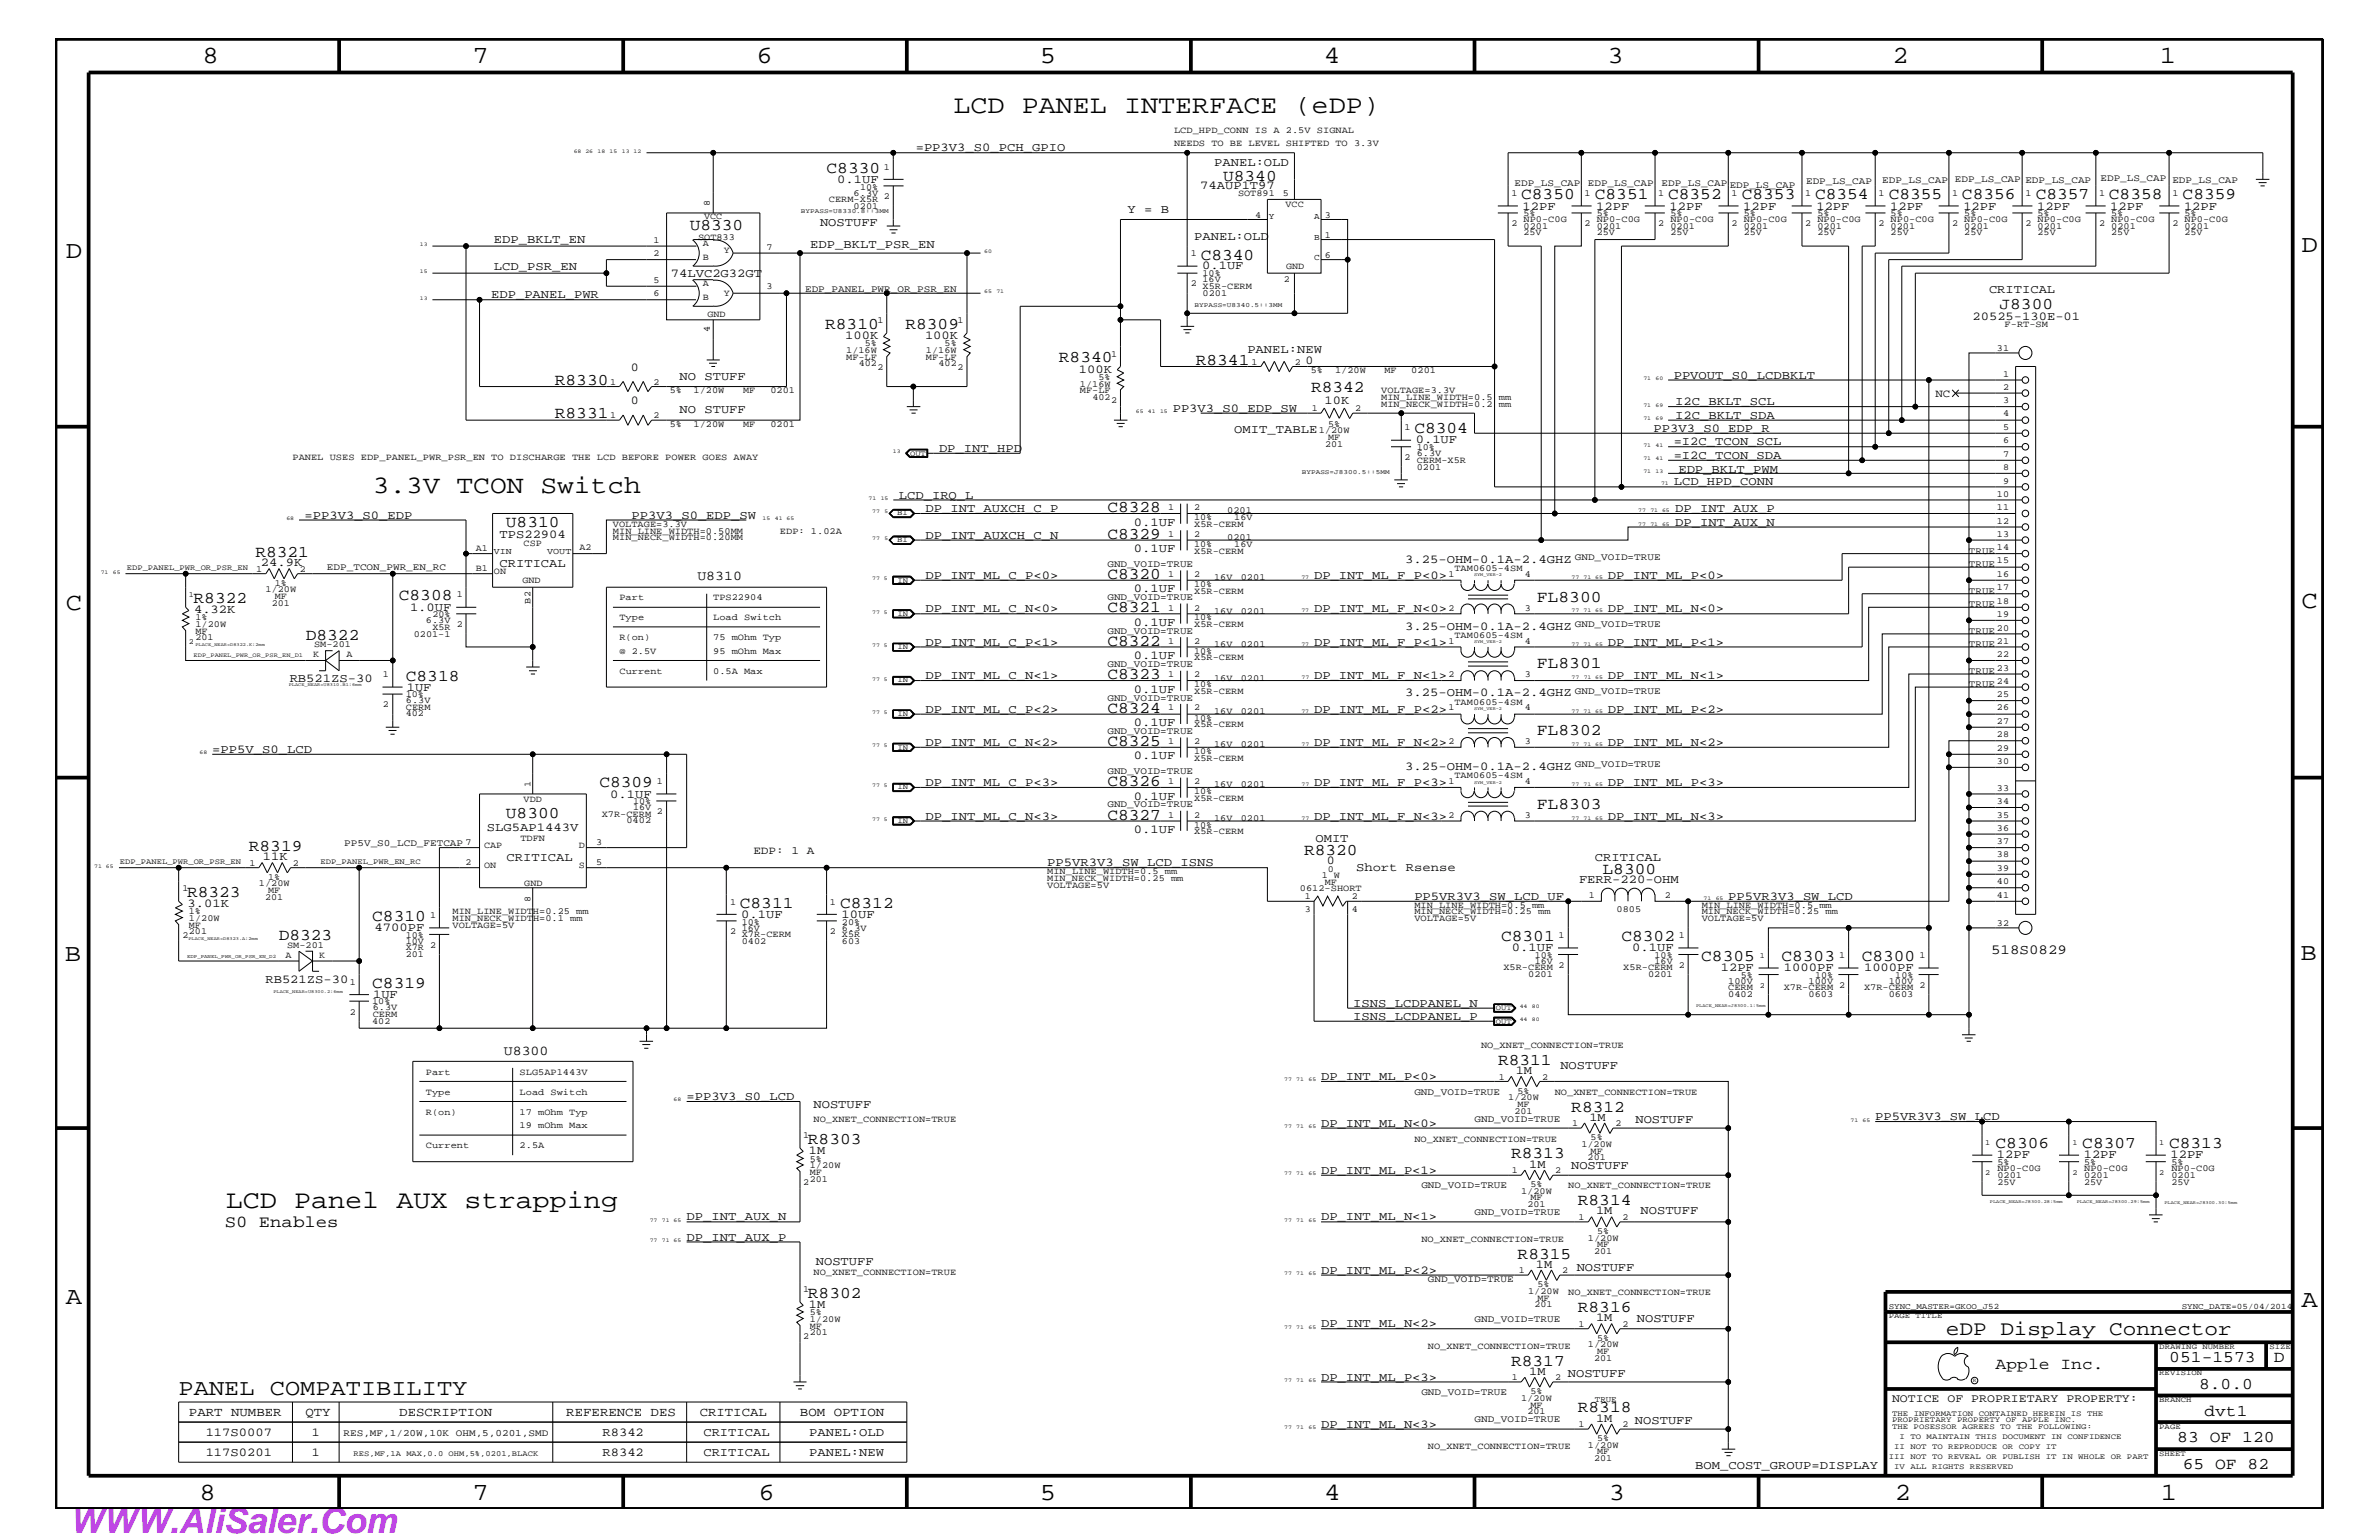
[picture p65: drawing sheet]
<svg xmlns="http://www.w3.org/2000/svg" width="432mm" height="279mm" viewBox="0 0 432 279" stroke-linecap="round" stroke-linejoin="round" font-family="sans-serif">
<defs><g id="words">
<text font-size="6.3" fill="#bd42e3" x="12.7" y="278.1">WWW.AliSaler.Com</text>
<g font-size="4.7">
<text x="173.1" y="20.4">LCD PANEL INTERFACE (eDP)</text>
<text x="41" y="219.2">LCD Panel AUX strapping</text>
</g>
<text font-size="4.6" x="67.6" y="89.5">3.3V TCON Switch</text>
<g font-size="4.5">
<text x="36.7" y="11.5">8</text>
<text x="85.8" y="11.5">7</text>
<text x="137.3" y="11.5">6</text>
<text x="188.7" y="11.5">5</text>
<text x="240.3" y="11.5">4</text>
<text x="291.8" y="11.5">3</text>
<text x="343.5" y="11.5">2</text>
<text x="392" y="11.5">1</text>
<text x="11.9" y="46.8">D</text>
<text x="417.7" y="45.7">D</text>
<text x="11.9" y="110.6">C</text>
<text x="417.7" y="110.4">C</text>
<text x="11.8" y="174.3">B</text>
<text x="417.6" y="174.2">B</text>
<text x="11.9" y="236.7">A</text>
<text x="417.7" y="237.1">A</text>
<text x="36.2" y="272.1">8</text>
<text x="85.8" y="272.1">7</text>
<text x="137.7" y="272.1">6</text>
<text x="188.7" y="272.1">5</text>
<text x="240.4" y="272.1">4</text>
<text x="292" y="272.1">3</text>
<text x="343.9" y="272.1">2</text>
<text x="392.2" y="272.1">1</text>
</g>
<text font-size="4.1" x="32.4" y="253.2">PANEL COMPATIBILITY</text>
<text font-size="3.7" x="353.2" y="242.3">eDP Display Connector</text>
<g font-size="3">
<text x="150" y="31.4">C8330</text>
<text x="222" y="32.8">U8340</text>
<text x="125.2" y="41.8">U8330</text>
<text x="276.1" y="36.2">C8350</text>
<text x="289.5" y="36.2">C8351</text>
<text x="302.8" y="36.2">C8352</text>
<text x="316.1" y="36.2">C8353</text>
<text x="329.4" y="36.2">C8354</text>
<text x="342.8" y="36.2">C8355</text>
<text x="356.1" y="36.2">C8356</text>
<text x="369.5" y="36.2">C8357</text>
<text x="382.8" y="36.2">C8358</text>
<text x="396.2" y="36.2">C8359</text>
<text x="217.9" y="47.1">C8340</text>
<text x="149.8" y="59.7">R8310</text>
<text x="164.3" y="59.7">R8309</text>
<text x="362.9" y="56.1">J8300</text>
<text x="192.2" y="65.7">R8340</text>
<text x="100.7" y="69.8">R8330</text>
<text x="217" y="66.2">R8341</text>
<text x="238" y="71.1">R8342</text>
<text x="100.7" y="75.8">R8331</text>
<text x="256.7" y="78.6">C8304</text>
<text x="91.8" y="95.6">U8310</text>
<text x="201" y="92.9">C8328</text>
<text x="46.4" y="101">R8321</text>
<text x="201" y="97.7">C8329</text>
<text x="201" y="105">C8320</text>
<text x="35.1" y="109.4">R8322</text>
<text x="72.4" y="108.9">C8308</text>
<text x="201" y="111.1">C8321</text>
<text x="278.9" y="109.2">FL8300</text>
<text x="55.5" y="116.1">D8322</text>
<text x="201" y="117.2">C8322</text>
<text x="73.7" y="123.5">C8318</text>
<text x="201" y="123.2">C8323</text>
<text x="278.9" y="121.3">FL8301</text>
<text x="201" y="129.3">C8324</text>
<text x="201" y="135.3">C8325</text>
<text x="278.9" y="133.4">FL8302</text>
<text x="108.8" y="142.9">C8309</text>
<text x="201" y="142.6">C8326</text>
<text x="91.8" y="148.4">U8300</text>
<text x="201" y="148.7">C8327</text>
<text x="278.9" y="146.8">FL8303</text>
<text x="45.2" y="154.4">R8319</text>
<text x="236.7" y="155.1">R8320</text>
<text x="290.9" y="158.5">L8300</text>
<text x="34" y="162.8">R8323</text>
<text x="67.6" y="167.1">C8310</text>
<text x="134.3" y="164.7">C8311</text>
<text x="152.5" y="164.7">C8312</text>
<text x="50.6" y="170.6">D8323</text>
<text x="272.5" y="170.7">C8301</text>
<text x="294.3" y="170.7">C8302</text>
<text x="67.6" y="179.3">C8319</text>
<text x="308.8" y="174.4">C8305</text>
<text x="323.3" y="174.4">C8303</text>
<text x="337.9" y="174.4">C8300</text>
<text x="271.9" y="193.2">R8311</text>
<text x="285.2" y="201.7">R8312</text>
<text x="146.6" y="207.6">R8303</text>
<text x="362.2" y="208.3">C8306</text>
<text x="378" y="208.3">C8307</text>
<text x="393.7" y="208.3">C8313</text>
<text x="274.3" y="210.2">R8313</text>
<text x="286.4" y="218.6">R8314</text>
<text x="40.8" y="222.6">S0 Enables</text>
<text x="275.5" y="228.4">R8315</text>
<text x="146.6" y="235.5">R8302</text>
<text x="286.4" y="238">R8316</text>
<text x="274.3" y="247.8">R8317</text>
<text x="362.2" y="248.4">Apple Inc.</text>
<text x="393.7" y="247.1">051-1573</text>
<text x="399.2" y="252">8.0.0</text>
<text x="412.7" y="247.1">D</text>
<text x="286.4" y="256.2">R8318</text>
<text x="400.1" y="256.8">dvt1</text>
<text x="395.2" y="261.6">83 OF 120</text>
<text x="396.2" y="266.6">65 OF 82</text>
</g>
<g font-size="2.5">
<text x="126.6" y="105.3">U8310</text>
<text x="361.4" y="173.2">518S0829</text>
<text x="91.4" y="191.4">U8300</text>
</g>
<g font-size="2.3">
<text x="34.3" y="256.8">PART NUMBER</text>
<text x="55.5" y="256.8">QTY</text>
<text x="72.5" y="256.8">DESCRIPTION</text>
<text x="102.8" y="256.8">REFERENCE DES</text>
<text x="127" y="256.8">CRITICAL</text>
<text x="145.2" y="256.8">BOM OPTION</text>
</g>
<g font-size="2.2">
<text x="166.2" y="27.5">=PP3V3_S0_PCH_GPIO</text>
<text x="152" y="33.1">0.1UF</text>
<text x="217.8" y="34.2">74AUP1T97</text>
<text x="220.4" y="30.2">PANEL:OLD</text>
<text x="148.8" y="41">NOSTUFF</text>
<text x="204.6" y="38.6">Y = B</text>
<text x="276.4" y="38">12PF</text>
<text x="289.7" y="38">12PF</text>
<text x="303" y="38">12PF</text>
<text x="316.4" y="38">12PF</text>
<text x="329.7" y="38">12PF</text>
<text x="343.1" y="38">12PF</text>
<text x="356.4" y="38">12PF</text>
<text x="369.7" y="38">12PF</text>
<text x="383" y="38">12PF</text>
<text x="396.4" y="38">12PF</text>
<text x="89.7" y="44.1">EDP_BKLT_EN</text>
<text x="147.1" y="45">EDP_BKLT_PSR_EN</text>
<text x="216.7" y="43.5">PANEL:OLD</text>
<text x="89.7" y="49.1">LCD_PSR_EN</text>
<text x="121.8" y="50.3">74LVC2G32GT</text>
<text x="218.2" y="48.9">0.1UF</text>
<text x="361" y="53.2">CRITICAL</text>
<text x="89.2" y="54.1">EDP_PANEL_PWR</text>
<text x="358" y="58">20525-130E-01</text>
<text x="153.4" y="61.5">100K</text>
<text x="167.9" y="61.5">100K</text>
<text x="226.4" y="64">PANEL:NEW</text>
<text x="236.9" y="66">0</text>
<text x="114.5" y="67.3">0</text>
<text x="123.4" y="68.9">NO STUFF</text>
<text x="195.8" y="67.6">100K</text>
<text x="303.8" y="68.7">PPVOUT_S0_LCDBKLT</text>
<text x="114.5" y="73.3">0</text>
<text x="123.4" y="75">NO STUFF</text>
<text x="212.9" y="74.7">PP3V3_S0_EDP_SW</text>
<text x="240.4" y="73.3">10K</text>
<text x="304" y="73.5">I2C_BKLT_SCL</text>
<text x="304" y="76.1">I2C_BKLT_SDA</text>
<text x="170.4" y="82">DP_INT_HPD</text>
<text x="224" y="78.6">OMIT_TABLE</text>
<text x="257" y="80.5">0.1UF</text>
<text x="300.1" y="78.3">PP3V3_S0_EDP_R</text>
<text x="303.8" y="83.3">=I2C_TCON_SDA</text>
<text x="303.8" y="80.8">=I2C_TCON_SCL</text>
<text x="303.8" y="88.1">LCD_HPD_CONN</text>
<text x="304.6" y="85.8">EDP_BKLT_PWM</text>
<text x="55.3" y="94.2">=PP3V3_S0_EDP</text>
<text x="114.6" y="94.2">PP3V3_S0_EDP_SW</text>
<text x="163.2" y="90.5">LCD_IRQ_L</text>
<text x="168" y="92.9">DP_INT_AUXCH_C_P</text>
<text x="205.8" y="95.4">0.1UF</text>
<text x="304" y="92.9">DP_INT_AUX_P</text>
<text x="304" y="95.4">DP_INT_AUX_N</text>
<text x="90.7" y="97.6">TPS22904</text>
<text x="168" y="97.7">DP_INT_AUXCH_C_N</text>
<text x="205.8" y="100.2">0.1UF</text>
<text x="47.4" y="102.7">24.9K</text>
<text x="90.7" y="102.9">CRITICAL</text>
<text x="168" y="105">DP_INT_ML_C_P&lt;0&gt;</text>
<text x="205.8" y="107.5">0.1UF</text>
<text x="238.5" y="105">DP_INT_ML_F_P&lt;0&gt;</text>
<text x="255.1" y="102.1">3.25-OHM-0.1A-2.4GHZ</text>
<text x="291.8" y="105">DP_INT_ML_P&lt;0&gt;</text>
<text x="35.2" y="111.2">4.32K</text>
<text x="74.4" y="110.8">1.0UF</text>
<text x="168" y="111.1">DP_INT_ML_C_N&lt;0&gt;</text>
<text x="205.8" y="113.6">0.1UF</text>
<text x="238.5" y="111.1">DP_INT_ML_F_N&lt;0&gt;</text>
<text x="291.8" y="111.1">DP_INT_ML_N&lt;0&gt;</text>
<text x="168" y="117.2">DP_INT_ML_C_P&lt;1&gt;</text>
<text x="205.8" y="119.6">0.1UF</text>
<text x="238.5" y="117.2">DP_INT_ML_F_P&lt;1&gt;</text>
<text x="255.1" y="114.2">3.25-OHM-0.1A-2.4GHZ</text>
<text x="291.8" y="117.2">DP_INT_ML_P&lt;1&gt;</text>
<text x="52.6" y="123.8">RB521ZS-30</text>
<text x="73.8" y="125.3">1UF</text>
<text x="168" y="123.2">DP_INT_ML_C_N&lt;1&gt;</text>
<text x="205.8" y="125.7">0.1UF</text>
<text x="238.5" y="123.2">DP_INT_ML_F_N&lt;1&gt;</text>
<text x="291.8" y="123.2">DP_INT_ML_N&lt;1&gt;</text>
<text x="168" y="129.3">DP_INT_ML_C_P&lt;2&gt;</text>
<text x="205.8" y="131.7">0.1UF</text>
<text x="238.5" y="129.3">DP_INT_ML_F_P&lt;2&gt;</text>
<text x="255.1" y="126.4">3.25-OHM-0.1A-2.4GHZ</text>
<text x="291.8" y="129.3">DP_INT_ML_P&lt;2&gt;</text>
<text x="38.5" y="136.6">=PP5V_S0_LCD</text>
<text x="168" y="135.3">DP_INT_ML_C_N&lt;2&gt;</text>
<text x="205.8" y="137.8">0.1UF</text>
<text x="238.5" y="135.3">DP_INT_ML_F_N&lt;2&gt;</text>
<text x="291.8" y="135.3">DP_INT_ML_N&lt;2&gt;</text>
<text x="168" y="142.6">DP_INT_ML_C_P&lt;3&gt;</text>
<text x="238.5" y="142.6">DP_INT_ML_F_P&lt;3&gt;</text>
<text x="255.1" y="139.7">3.25-OHM-0.1A-2.4GHZ</text>
<text x="291.8" y="142.6">DP_INT_ML_P&lt;3&gt;</text>
<text x="110.7" y="144.7">0.1UF</text>
<text x="168" y="148.7">DP_INT_ML_C_N&lt;3&gt;</text>
<text x="205.8" y="145.1">0.1UF</text>
<text x="238.5" y="148.7">DP_INT_ML_F_N&lt;3&gt;</text>
<text x="291.8" y="148.7">DP_INT_ML_N&lt;3&gt;</text>
<text x="88.4" y="150.7">SLG5AP1443V</text>
<text x="205.8" y="151.1">0.1UF</text>
<text x="238.8" y="152.8">OMIT</text>
<text x="47.7" y="156.1">11K</text>
<text x="91.9" y="156.2">CRITICAL</text>
<text x="190.1" y="157.2">PP5VR3V3_SW_LCD_ISNS</text>
<text x="240.8" y="156.8">0</text>
<text x="246.1" y="158.1">Short Rsense</text>
<text x="286.6" y="160.2">FERR-220-OHM</text>
<text x="289.5" y="156.2">CRITICAL</text>
<text x="34" y="164.5">3.01K</text>
<text x="134.5" y="166.5">0.1UF</text>
<text x="152.7" y="166.5">10UF</text>
<text x="256.7" y="163.3">PP5VR3V3_SW_LCD_UF</text>
<text x="313.7" y="163.3">PP5VR3V3_SW_LCD</text>
<text x="68" y="168.9">4700PF</text>
<text x="274.4" y="172.6">0.1UF</text>
<text x="296.2" y="172.6">0.1UF</text>
<text x="48.2" y="178.3">RB521ZS-30</text>
<text x="312.3" y="176.2">12PF</text>
<text x="323.8" y="176.2">1000PF</text>
<text x="338.3" y="176.2">1000PF</text>
<text x="67.7" y="181">1UF</text>
<text x="245.6" y="182.7">ISNS_LCDPANEL_N</text>
<text x="245.6" y="185">ISNS_LCDPANEL_P</text>
<text x="239.8" y="195.9">DP_INT_ML_P&lt;0&gt;</text>
<text x="275.1" y="194.8">1M</text>
<text x="283.2" y="193.9">NOSTUFF</text>
<text x="124.6" y="199.6">=PP3V3_S0_LCD</text>
<text x="147.7" y="201">NOSTUFF</text>
<text x="288.5" y="203.4">1M</text>
<text x="296.8" y="203.8">NOSTUFF</text>
<text x="340.4" y="203.2">PP5VR3V3_SW_LCD</text>
<text x="146.8" y="209.4">1M</text>
<text x="239.8" y="204.4">DP_INT_ML_N&lt;0&gt;</text>
<text x="239.8" y="213">DP_INT_ML_P&lt;1&gt;</text>
<text x="277.6" y="211.9">1M</text>
<text x="285.2" y="212.1">NOSTUFF</text>
<text x="362.5" y="210.2">12PF</text>
<text x="378.2" y="210.2">12PF</text>
<text x="394" y="210.2">12PF</text>
<text x="124.6" y="221.4">DP_INT_AUX_N</text>
<text x="239.8" y="221.4">DP_INT_ML_N&lt;1&gt;</text>
<text x="289.7" y="220.3">1M</text>
<text x="297.8" y="220.3">NOSTUFF</text>
<text x="124.6" y="225.1">DP_INT_AUX_P</text>
<text x="148.1" y="229.6">NOSTUFF</text>
<text x="239.8" y="231.1">DP_INT_ML_P&lt;2&gt;</text>
<text x="278.8" y="230.1">1M</text>
<text x="286.2" y="230.6">NOSTUFF</text>
<text x="146.8" y="237.3">1M</text>
<text x="289.7" y="239.7">1M</text>
<text x="297.1" y="239.8">NOSTUFF</text>
<text x="239.8" y="240.8">DP_INT_ML_N&lt;2&gt;</text>
<text x="239.8" y="250.6">DP_INT_ML_P&lt;3&gt;</text>
<text x="277.6" y="249.5">1M</text>
<text x="284.6" y="249.9">NOSTUFF</text>
<text x="289.7" y="257.9">1M</text>
<text x="37.3" y="260.5">117S0007</text>
<text x="56.6" y="260.5">1</text>
<text x="109.3" y="260.5">R8342</text>
<text x="127.7" y="260.5">CRITICAL</text>
<text x="146.9" y="260.5">PANEL:OLD</text>
<text x="239.8" y="259">DP_INT_ML_N&lt;3&gt;</text>
<text x="296.8" y="258.3">NOSTUFF</text>
<text x="37.3" y="264.1">117S0201</text>
<text x="56.6" y="264.1">1</text>
<text x="109.3" y="264.1">R8342</text>
<text x="127.7" y="264.1">CRITICAL</text>
<text x="146.9" y="264.1">PANEL:NEW</text>
<text x="307.7" y="266.6">BOM_COST_GROUP=DISPLAY</text>
</g>
<text font-size="2.1" x="343.4" y="254.4">NOTICE OF PROPRIETARY PROPERTY:</text>
<g font-size="2">
<text x="351.3" y="72">NC</text>
<text x="136.7" y="155">EDP: 1 A</text>
</g>
<g font-size="1.8">
<text x="274.9" y="33.7">EDP_LS_CAP</text>
<text x="288.2" y="33.8">EDP_LS_CAP</text>
<text x="301.6" y="33.7">EDP_LS_CAP</text>
<text x="313.9" y="34.1">EDP_LS_CAP</text>
<text x="327.8" y="33.3">EDP_LS_CAP</text>
<text x="341.6" y="33.1">EDP_LS_CAP</text>
<text x="354.8" y="33">EDP_LS_CAP</text>
<text x="367.6" y="33.1">EDP_LS_CAP</text>
<text x="381.3" y="32.9">EDP_LS_CAP</text>
<text x="394.3" y="33.1">EDP_LS_CAP</text>
<text x="146.1" y="52.9">EDP_PANEL_PWR_OR_PSR_EN</text>
<text x="285.8" y="101.6">GND_VOID=TRUE</text>
<text x="357.4" y="100.4">TRUE</text>
<text x="59.4" y="103.4">EDP_TCON_PWR_EN_RC</text>
<text x="201" y="102.9">GND_VOID=TRUE</text>
<text x="357.4" y="102.9">TRUE</text>
<text x="357.4" y="107.7">TRUE</text>
<text x="201" y="108.9">GND_VOID=TRUE</text>
<text x="285.8" y="113.7">GND_VOID=TRUE</text>
<text x="357.4" y="110.2">TRUE</text>
<text x="201" y="115">GND_VOID=TRUE</text>
<text x="357.4" y="115">TRUE</text>
<text x="357.4" y="117.4">TRUE</text>
<text x="201" y="121">GND_VOID=TRUE</text>
<text x="285.8" y="125.9">GND_VOID=TRUE</text>
<text x="357.4" y="122.3">TRUE</text>
<text x="357.4" y="124.7">TRUE</text>
<text x="201" y="127.1">GND_VOID=TRUE</text>
<text x="201" y="133.2">GND_VOID=TRUE</text>
<text x="201" y="140.4">GND_VOID=TRUE</text>
<text x="285.8" y="139.2">GND_VOID=TRUE</text>
<text x="201" y="146.5">GND_VOID=TRUE</text>
<text x="62.5" y="153.5">PP5V_S0_LCD_FETCAP 7</text>
<text x="256.7" y="198.7">GND_VOID=TRUE</text>
<text x="267.6" y="203.5">GND_VOID=TRUE</text>
<text x="258" y="215.6">GND_VOID=TRUE</text>
<text x="267.6" y="220.4">GND_VOID=TRUE</text>
<text x="259.2" y="232.6">GND_VOID=TRUE</text>
<text x="267.6" y="239.9">GND_VOID=TRUE</text>
<text x="258" y="253.2">GND_VOID=TRUE</text>
<text x="62.4" y="260.5">RES,MF,1/20W,10K OHM,5,0201,SMD</text>
<text x="267.6" y="258">GND_VOID=TRUE</text>
</g>
<g font-size="1.7">
<text x="213.1" y="26.5">NEEDS TO BE LEVEL SHIFTED TO 3.3V</text>
<text x="213.1" y="24.1">LCD_HPD_CONN IS A 2.5V SIGNAL</text>
<text x="154.9" y="35.5">6.3V</text>
<text x="156.1" y="34.4">10%</text>
<text x="160.4" y="30.8">1</text>
<text x="224.7" y="35.6">SOT891</text>
<text x="232.8" y="35.5">5</text>
<text x="274.3" y="35.6">1</text>
<text x="287.6" y="35.6">1</text>
<text x="301" y="35.6">1</text>
<text x="314.3" y="35.6">1</text>
<text x="327.7" y="35.6">1</text>
<text x="341" y="35.6">1</text>
<text x="354.3" y="35.6">1</text>
<text x="367.6" y="35.6">1</text>
<text x="381" y="35.6">1</text>
<text x="394.3" y="35.6">1</text>
<text x="127.8" y="39.8">VCC</text>
<text x="128.9" y="37.4" transform="rotate(-90 128.9 37.4)">8</text>
<text x="150.5" y="36.7">CERM-X5R</text>
<text x="154.9" y="37.9">0201</text>
<text x="160.4" y="36.2">2</text>
<text x="227.8" y="39.5">4</text>
<text x="233.3" y="37.6">VCC</text>
<text x="240.5" y="39.5">3</text>
<text x="274.3" y="41">2</text>
<text x="276.5" y="41.5">0201</text>
<text x="276.5" y="40.3">NP0-C0G</text>
<text x="276.5" y="39.2">5%</text>
<text x="287.6" y="41">2</text>
<text x="289.8" y="41.5">0201</text>
<text x="289.8" y="40.3">NP0-C0G</text>
<text x="289.8" y="39.2">5%</text>
<text x="301" y="41">2</text>
<text x="303.2" y="41.5">0201</text>
<text x="303.2" y="40.3">NP0-C0G</text>
<text x="303.2" y="39.2">5%</text>
<text x="314.3" y="41">2</text>
<text x="316.5" y="41.5">0201</text>
<text x="316.5" y="40.3">NP0-C0G</text>
<text x="316.5" y="39.2">5%</text>
<text x="327.7" y="41">2</text>
<text x="329.9" y="41.5">0201</text>
<text x="329.9" y="39.2">5%</text>
<text x="329.9" y="40.3">NP0-C0G</text>
<text x="341" y="41">2</text>
<text x="343.2" y="41.5">0201</text>
<text x="343.2" y="39.2">5%</text>
<text x="343.2" y="40.3">NP0-C0G</text>
<text x="354.3" y="41">2</text>
<text x="356.5" y="41.5">0201</text>
<text x="356.5" y="40.3">NP0-C0G</text>
<text x="356.5" y="39.2">5%</text>
<text x="367.6" y="41">2</text>
<text x="369.8" y="41.5">0201</text>
<text x="369.8" y="40.3">NP0-C0G</text>
<text x="369.8" y="39.2">5%</text>
<text x="381" y="41">2</text>
<text x="383.2" y="41.5">0201</text>
<text x="383.2" y="39.2">5%</text>
<text x="383.2" y="40.3">NP0-C0G</text>
<text x="394.3" y="41">2</text>
<text x="396.5" y="39.2">5%</text>
<text x="396.5" y="40.3">NP0-C0G</text>
<text x="396.5" y="41.5">0201</text>
<text x="118.6" y="44.1">1</text>
<text x="118.6" y="46.5">2</text>
<text x="126.7" y="43.5">SOT833</text>
<text x="127.6" y="44.6">A</text>
<text x="127.6" y="47.1">B</text>
<text x="131.4" y="45.9">Y</text>
<text x="139.1" y="45.3">7</text>
<text x="216.2" y="46.5">1</text>
<text x="240.5" y="43.1">1</text>
<text x="240.5" y="46.8">6</text>
<text x="276.5" y="42.7">25V</text>
<text x="289.8" y="42.7">25V</text>
<text x="303.2" y="42.7">25V</text>
<text x="316.5" y="42.7">25V</text>
<text x="329.9" y="42.7">25V</text>
<text x="343.2" y="42.7">25V</text>
<text x="356.5" y="42.7">25V</text>
<text x="369.8" y="42.7">25V</text>
<text x="383.2" y="42.7">25V</text>
<text x="396.5" y="42.7">25V</text>
<text x="118.6" y="51.3">5</text>
<text x="118.6" y="53.8">6</text>
<text x="127.6" y="51.9">A</text>
<text x="131.4" y="53.8">Y</text>
<text x="139.1" y="52.5">3</text>
<text x="216.2" y="51.9">2</text>
<text x="218.3" y="52.4">X5R-CERM</text>
<text x="218.3" y="53.6">0201</text>
<text x="218.3" y="50.2">10%</text>
<text x="218.3" y="51.3">16V</text>
<text x="233" y="51.3">2</text>
<text x="233.4" y="48.9">GND</text>
<text x="127.6" y="54.4">B</text>
<text x="128.4" y="57.4">GND</text>
<text x="159.3" y="58.6">1</text>
<text x="173.8" y="58.6">1</text>
<text x="363.9" y="59.4">F-RT-SM</text>
<text x="128.9" y="60.3" transform="rotate(-90 128.9 60.3)">4</text>
<text x="153.6" y="65.3">MF-LF</text>
<text x="153.6" y="64">1/16W</text>
<text x="157" y="62.9">5%</text>
<text x="168.1" y="64">1/16W</text>
<text x="168.1" y="65.3">MF-LF</text>
<text x="171.5" y="62.9">5%</text>
<text x="201.7" y="64.7">1</text>
<text x="362.5" y="63.7">31</text>
<text x="110.7" y="69.8">1</text>
<text x="118.6" y="69.8">2</text>
<text x="121.6" y="71.3">5%</text>
<text x="125.9" y="71.3">1/20W</text>
<text x="134.9" y="71.3">MF</text>
<text x="139.8" y="71.3">0201</text>
<text x="155.9" y="66.5">402</text>
<text x="159.3" y="67.1">2</text>
<text x="170.3" y="66.5">402</text>
<text x="173.8" y="67.1">2</text>
<text x="196" y="71.3">MF-LF</text>
<text x="196" y="70.1">1/16W</text>
<text x="199.4" y="68.9">5%</text>
<text x="227.2" y="66.2">1</text>
<text x="235" y="66.2">2</text>
<text x="237.9" y="67.7">5%</text>
<text x="242.3" y="67.7">1/20W</text>
<text x="250.7" y="71.3">VOLTAGE=3.3V</text>
<text x="251.3" y="67.7">MF</text>
<text x="256.2" y="67.7">0201</text>
<text x="363.6" y="68.4">1</text>
<text x="363.6" y="70.7">2</text>
<text x="110.7" y="75.8">1</text>
<text x="118.6" y="75.8">2</text>
<text x="121.6" y="77.4">5%</text>
<text x="125.9" y="77.4">1/20W</text>
<text x="134.9" y="77.4">MF</text>
<text x="139.8" y="77.4">0201</text>
<text x="198.3" y="72.6">402</text>
<text x="201.7" y="73.2">2</text>
<text x="238.1" y="74.6">1</text>
<text x="241" y="77.4">5%</text>
<text x="246" y="74.6">2</text>
<text x="250.7" y="72.6">MIN_LINE_WIDTH=0.5 mm</text>
<text x="250.7" y="73.8">MIN_NECK_WIDTH=0.2 mm</text>
<text x="363.6" y="73.2">3</text>
<text x="363.6" y="75.6">4</text>
<text x="53.1" y="83.5">PANEL USES EDP_PANEL_PWR_PSR_EN TO DISCHARGE THE LCD BEFORE POWER GOES AWAY</text>
<text x="239.4" y="78.6">1/20W</text>
<text x="240.5" y="81.1">201</text>
<text x="241" y="79.9">MF</text>
<text x="254.9" y="78">1</text>
<text x="254.9" y="83.5">2</text>
<text x="257.1" y="82.7">6.3V</text>
<text x="257.1" y="81.6">10%</text>
<text x="257.1" y="83.9">CERM-X5R</text>
<text x="363.6" y="78">5</text>
<text x="363.6" y="80.5">6</text>
<text x="363.6" y="82.8">7</text>
<text x="257.1" y="85.2">0201</text>
<text x="363.6" y="85.3">8</text>
<text x="363.6" y="87.7">9</text>
<text x="111.3" y="95.6">VOLTAGE=3.3V</text>
<text x="212" y="92.6">1</text>
<text x="216.7" y="95.6">X5R-CERM</text>
<text x="216.7" y="92.6">2</text>
<text x="216.7" y="94.3">10%</text>
<text x="222.8" y="93.2">0201</text>
<text x="224" y="94.3">16V</text>
<text x="362.5" y="90.1">10</text>
<text x="362.5" y="92.6">11</text>
<text x="362.5" y="95">12</text>
<text x="86.4" y="99.9">A1</text>
<text x="95" y="99">CSP</text>
<text x="105.2" y="99.9">A2</text>
<text x="111.3" y="96.8">MIN_LINE_WIDTH=0.50MM</text>
<text x="111.3" y="98">MIN_NECK_WIDTH=0.20MM</text>
<text x="141.6" y="96.8">EDP: 1.02A</text>
<text x="212" y="97.4">1</text>
<text x="216.7" y="97.4">2</text>
<text x="216.7" y="99.3">10%</text>
<text x="216.7" y="100.4">X5R-CERM</text>
<text x="222.8" y="98">0201</text>
<text x="224" y="99.3">16V</text>
<text x="362.5" y="97.4">13</text>
<text x="362.5" y="99.9">14</text>
<text x="46.5" y="103.7">1</text>
<text x="48.2" y="107.5">1/20W</text>
<text x="49.9" y="106.3">1%</text>
<text x="54.4" y="103.7">2</text>
<text x="86.4" y="103.6">B1</text>
<text x="89.7" y="104.1">ON</text>
<text x="94.8" y="105.8">GND</text>
<text x="212" y="104.7">1</text>
<text x="216.7" y="106.5">10%</text>
<text x="216.7" y="104.7">2</text>
<text x="216.7" y="107.7">X5R-CERM</text>
<text x="220.4" y="105.3">16V</text>
<text x="225.2" y="105.3">0201</text>
<text x="262.9" y="104.7">1</text>
<text x="264" y="103.6">TAM0605-4SM</text>
<text x="276.8" y="104.7">4</text>
<text x="362.5" y="102.2">15</text>
<text x="362.5" y="104.7">16</text>
<text x="362.5" y="107.1">17</text>
<text x="35.5" y="113.7">1/20W</text>
<text x="35.5" y="112.6">1%</text>
<text x="49.3" y="109.9">201</text>
<text x="49.9" y="108.7">MF</text>
<text x="77.3" y="113.1">6.3V</text>
<text x="78.5" y="112">20%</text>
<text x="82.9" y="108.3">1</text>
<text x="82.9" y="113.7">2</text>
<text x="96.3" y="109.5" transform="rotate(-90 96.3 109.5)">B2</text>
<text x="112.4" y="112.6">Type</text>
<text x="112.4" y="108.9">Part</text>
<text x="129.5" y="108.9">TPS22904</text>
<text x="129.5" y="112.6">Load Switch</text>
<text x="212" y="110.8">1</text>
<text x="216.7" y="110.8">2</text>
<text x="216.7" y="113.7">X5R-CERM</text>
<text x="216.7" y="112.6">10%</text>
<text x="220.4" y="111.4">16V</text>
<text x="225.2" y="111.4">0201</text>
<text x="262.9" y="110.8">2</text>
<text x="276.8" y="110.8">3</text>
<text x="362.5" y="109.5">18</text>
<text x="362.5" y="112">19</text>
<text x="35.5" y="115">MF</text>
<text x="35.5" y="116.2">201</text>
<text x="56.8" y="119.2">K</text>
<text x="57" y="117.4">SM-201</text>
<text x="62.9" y="119.2">A</text>
<text x="75.1" y="115.5">0201-1</text>
<text x="78.5" y="114.2">X5R</text>
<text x="112.4" y="116.2">R(on)</text>
<text x="112.4" y="118.6">@ 2.5V</text>
<text x="129.5" y="116.2">75 mOhm Typ</text>
<text x="129.5" y="118.6">95 mOhm Max</text>
<text x="212" y="116.8">1</text>
<text x="216.7" y="116.8">2</text>
<text x="216.7" y="119.8">X5R-CERM</text>
<text x="216.7" y="118.6">10%</text>
<text x="220.4" y="117.4">16V</text>
<text x="225.2" y="117.4">0201</text>
<text x="262.9" y="116.8">1</text>
<text x="264" y="115.7">TAM0605-4SM</text>
<text x="276.8" y="116.8">4</text>
<text x="362.5" y="114.4">20</text>
<text x="362.5" y="116.8">21</text>
<text x="362.5" y="119.2">22</text>
<text x="69.5" y="122.9">1</text>
<text x="112.4" y="122.3">Current</text>
<text x="129.5" y="122.3">0.5A Max</text>
<text x="212" y="122.9">1</text>
<text x="216.7" y="122.9">2</text>
<text x="216.7" y="124.7">10%</text>
<text x="216.7" y="125.9">X5R-CERM</text>
<text x="220.4" y="123.5">16V</text>
<text x="225.2" y="123.5">0201</text>
<text x="262.9" y="122.9">2</text>
<text x="276.8" y="122.9">3</text>
<text x="362.5" y="121.7">23</text>
<text x="362.5" y="124.1">24</text>
<text x="69.5" y="128.3">2</text>
<text x="73.7" y="130">402</text>
<text x="73.7" y="127.6">6.3V</text>
<text x="73.7" y="126.5">10%</text>
<text x="73.7" y="128.8">CERM</text>
<text x="212" y="128.9">1</text>
<text x="216.7" y="128.9">2</text>
<text x="216.7" y="130.8">10%</text>
<text x="216.7" y="131.9">X5R-CERM</text>
<text x="220.4" y="129.6">16V</text>
<text x="225.2" y="129.6">0201</text>
<text x="262.9" y="128.9">1</text>
<text x="264" y="127.9">TAM0605-4SM</text>
<text x="276.8" y="128.9">4</text>
<text x="362.5" y="126.5">25</text>
<text x="362.5" y="128.9">26</text>
<text x="362.5" y="131.3">27</text>
<text x="212" y="135">1</text>
<text x="216.7" y="135">2</text>
<text x="216.7" y="136.8">10%</text>
<text x="220.4" y="135.6">16V</text>
<text x="225.2" y="135.6">0201</text>
<text x="262.9" y="135">2</text>
<text x="276.8" y="135">3</text>
<text x="362.5" y="133.8">28</text>
<text x="362.5" y="136.2">29</text>
<text x="96.3" y="142.9" transform="rotate(-90 96.3 142.9)">1</text>
<text x="119.2" y="142.3">1</text>
<text x="212" y="142.3">1</text>
<text x="216.7" y="142.3">2</text>
<text x="216.7" y="138">X5R-CERM</text>
<text x="220.4" y="142.9">16V</text>
<text x="225.2" y="142.9">0201</text>
<text x="262.9" y="142.3">1</text>
<text x="264" y="141.2">TAM0605-4SM</text>
<text x="276.8" y="142.3">4</text>
<text x="362.5" y="138.6">30</text>
<text x="362.5" y="143.5">33</text>
<text x="95" y="145.6">VDD</text>
<text x="109.2" y="148.2">X7R-CERM</text>
<text x="113.7" y="149.4">0402</text>
<text x="114.9" y="147">16V</text>
<text x="114.9" y="145.9">10%</text>
<text x="119.2" y="147.7">2</text>
<text x="212" y="148.4">1</text>
<text x="216.7" y="148.4">2</text>
<text x="216.7" y="144">10%</text>
<text x="216.7" y="145.3">X5R-CERM</text>
<text x="220.4" y="149">16V</text>
<text x="225.2" y="149">0201</text>
<text x="262.9" y="148.4">2</text>
<text x="276.8" y="148.4">3</text>
<text x="362.5" y="145.9">34</text>
<text x="362.5" y="148.4">35</text>
<text x="87.9" y="153.8">CAP</text>
<text x="94.4" y="152.6">TDFN</text>
<text x="105.1" y="153.8">D</text>
<text x="108.2" y="153.3">3</text>
<text x="216.7" y="151.3">X5R-CERM</text>
<text x="216.7" y="150.1">10%</text>
<text x="362.5" y="150.7">36</text>
<text x="362.5" y="153.2">37</text>
<text x="362.5" y="155.6">38</text>
<text x="33.1" y="161.7">1</text>
<text x="45.3" y="157.1">1</text>
<text x="47" y="160.8">1/20W</text>
<text x="48.7" y="159.6">1%</text>
<text x="48.7" y="162">MF</text>
<text x="53.2" y="157.1">2</text>
<text x="84.5" y="156.9">2</text>
<text x="87.9" y="157.4">ON</text>
<text x="95.2" y="160.8">GND</text>
<text x="105.1" y="157.4">S</text>
<text x="108.2" y="156.9">5</text>
<text x="190.1" y="158.6">MIN_LINE_WIDTH=0.5 mm</text>
<text x="190.1" y="161.1">VOLTAGE=5V</text>
<text x="190.1" y="159.9">MIN_NECK_WIDTH=0.25 mm</text>
<text x="235.9" y="161.7">0612-SHORT</text>
<text x="239.9" y="159.4">1 W</text>
<text x="240.5" y="160.6">MF</text>
<text x="241" y="158.2">0</text>
<text x="362.5" y="158">39</text>
<text x="362.5" y="160.5">40</text>
<text x="34.3" y="167.1">1/20W</text>
<text x="34.3" y="165.9">1%</text>
<text x="48.1" y="163.3">201</text>
<text x="78.1" y="166.5">1</text>
<text x="82.1" y="167.1">MIN_NECK_WIDTH=0.1 mm</text>
<text x="82.1" y="165.9">MIN_LINE_WIDTH=0.25 mm</text>
<text x="96.3" y="163.6" transform="rotate(-90 96.3 163.6)">8</text>
<text x="132.5" y="164.1">1</text>
<text x="134.6" y="167.8">10%</text>
<text x="150.6" y="164.1">1</text>
<text x="152.8" y="167.8">20%</text>
<text x="236.8" y="163.1">1</text>
<text x="236.8" y="165.4">3</text>
<text x="245.4" y="163.1">2</text>
<text x="245.4" y="165.4">4</text>
<text x="256.7" y="164.7">MIN_LINE_WIDTH=0.5 mm</text>
<text x="256.7" y="165.9">MIN_NECK_WIDTH=0.25 mm</text>
<text x="256.7" y="167.1">VOLTAGE=5V</text>
<text x="288.4" y="162.8">1</text>
<text x="293.4" y="165.4">0805</text>
<text x="302.2" y="162.8">2</text>
<text x="308.9" y="167.1">VOLTAGE=5V</text>
<text x="308.9" y="164.7">MIN_LINE_WIDTH=0.5 mm</text>
<text x="308.9" y="165.9">MIN_NECK_WIDTH=0.25 mm</text>
<text x="362.5" y="162.8">41</text>
<text x="33.1" y="170.1">2</text>
<text x="34.3" y="169.5">201</text>
<text x="34.3" y="168.3">MF</text>
<text x="51.8" y="173.8">A</text>
<text x="52.1" y="172">SM-201</text>
<text x="57.9" y="173.8">K</text>
<text x="73.7" y="171.2">10V</text>
<text x="73.7" y="170.1">10%</text>
<text x="73.7" y="173.7">201</text>
<text x="73.7" y="172.4">X7R 2</text>
<text x="82.1" y="168.3">VOLTAGE=5V</text>
<text x="132.5" y="169.5">2</text>
<text x="134.6" y="171.2">0402</text>
<text x="134.6" y="168.9">16V</text>
<text x="134.6" y="170">X7R-CERM</text>
<text x="150.6" y="169.5">2</text>
<text x="152.8" y="170">X5R</text>
<text x="152.8" y="171.2">603</text>
<text x="152.8" y="168.9">6.3V</text>
<text x="278.6" y="173.8">10%</text>
<text x="282.9" y="170.1">1</text>
<text x="300.3" y="173.8">10%</text>
<text x="304.7" y="170.1">1</text>
<text x="333.8" y="173.8">1</text>
<text x="348.4" y="173.8">1</text>
<text x="362.5" y="168.1">32</text>
<text x="63.5" y="178.7">1</text>
<text x="272.9" y="176.1">X5R-CERM</text>
<text x="277.4" y="177.3">0201</text>
<text x="278.6" y="174.9">16V</text>
<text x="282.9" y="175.6">2</text>
<text x="294.6" y="176.1">X5R-CERM</text>
<text x="299.1" y="177.3">0201</text>
<text x="300.3" y="174.9">16V</text>
<text x="304.7" y="175.6">2</text>
<text x="313.7" y="178.5">100V</text>
<text x="313.7" y="179.7">CERM</text>
<text x="316" y="177.4">5%</text>
<text x="323.8" y="179.7">X7R-CERM 2</text>
<text x="328.3" y="178.5">100V</text>
<text x="329.4" y="177.4">10%</text>
<text x="338.3" y="179.7">X7R-CERM 2</text>
<text x="342.8" y="178.5">100V</text>
<text x="344" y="177.4">10%</text>
<text x="63.5" y="184.1">2</text>
<text x="67.6" y="185.8">402</text>
<text x="67.6" y="182.2">10%</text>
<text x="67.6" y="184.6">CERM</text>
<text x="67.6" y="183.3">6.3V</text>
<text x="313.7" y="181">0402</text>
<text x="328.3" y="181">0603</text>
<text x="342.8" y="181">0603</text>
<text x="268.8" y="190.2">NO_XNET_CONNECTION=TRUE</text>
<text x="77.3" y="195">Part</text>
<text x="94.3" y="195">SLG5AP1443V</text>
<text x="272" y="195.9">1</text>
<text x="279.9" y="195.9">2</text>
<text x="77.3" y="198.7">Type</text>
<text x="77.3" y="202.3">R(on)</text>
<text x="94.3" y="202.3">17 mOhm Typ</text>
<text x="94.3" y="198.7">Load Switch</text>
<text x="147.7" y="203.5">NO_XNET_CONNECTION=TRUE</text>
<text x="273.7" y="199.6">1/20W</text>
<text x="274.9" y="202">201</text>
<text x="275.4" y="200.9">MF</text>
<text x="275.4" y="198.4">5%</text>
<text x="282.2" y="198.7">NO_XNET_CONNECTION=TRUE</text>
<text x="77.3" y="208.3">Current</text>
<text x="94.3" y="204.7">19 mOhm Max</text>
<text x="94.3" y="208.3">2.5A</text>
<text x="145.8" y="206.5">1</text>
<text x="256.7" y="207.1">NO_XNET_CONNECTION=TRUE</text>
<text x="285.3" y="204.3">1</text>
<text x="287" y="208.1">1/20W</text>
<text x="288.7" y="209.3">MF</text>
<text x="288.7" y="206.9">5%</text>
<text x="293.2" y="204.3">2</text>
<text x="145.8" y="215">2</text>
<text x="147" y="213.2">MF</text>
<text x="147" y="214.4">201</text>
<text x="147" y="211.9">1/20W</text>
<text x="147" y="210.8">5%</text>
<text x="274.4" y="212.8">1</text>
<text x="277.8" y="215.3">5%</text>
<text x="282.3" y="212.8">2</text>
<text x="284.6" y="215.6">NO_XNET_CONNECTION=TRUE</text>
<text x="288.2" y="210.5">201</text>
<text x="362.5" y="211.4">5%</text>
<text x="362.5" y="214.9">25V</text>
<text x="362.5" y="212.5">NP0-C0G</text>
<text x="362.5" y="213.6">0201</text>
<text x="378.3" y="211.4">5%</text>
<text x="378.3" y="212.5">NP0-C0G</text>
<text x="378.3" y="213.6">0201</text>
<text x="378.3" y="214.9">25V</text>
<text x="394.1" y="213.6">0201</text>
<text x="394.1" y="214.9">25V</text>
<text x="394.1" y="212.5">NP0-C0G</text>
<text x="394.1" y="211.4">5%</text>
<text x="276.1" y="216.6">1/20W</text>
<text x="277.2" y="219">201</text>
<text x="277.8" y="217.8">MF</text>
<text x="286.5" y="221.3">1</text>
<text x="294.5" y="221.3">2</text>
<text x="258" y="225.3">NO_XNET_CONNECTION=TRUE</text>
<text x="288.2" y="225.1">1/20W</text>
<text x="289.3" y="227.5">201</text>
<text x="289.9" y="226.3">MF</text>
<text x="289.9" y="223.9">5%</text>
<text x="147.7" y="231.3">NO_XNET_CONNECTION=TRUE</text>
<text x="275.7" y="231">1</text>
<text x="279.1" y="233.5">5%</text>
<text x="283.5" y="231">2</text>
<text x="145.8" y="234.4">1</text>
<text x="147" y="238.6">5%</text>
<text x="147" y="239.9">1/20W</text>
<text x="277.4" y="234.7">1/20W</text>
<text x="278.5" y="237.2">201</text>
<text x="279.1" y="236">MF</text>
<text x="284.6" y="235">NO_XNET_CONNECTION=TRUE</text>
<text x="145.8" y="242.9">2</text>
<text x="147" y="241.1">MF</text>
<text x="147" y="242.3">201</text>
<text x="259.2" y="244.7">NO_XNET_CONNECTION=TRUE</text>
<text x="286.5" y="240.7">1</text>
<text x="288.2" y="244.5">1/20W</text>
<text x="289.9" y="245.6">MF</text>
<text x="289.9" y="243.3">5%</text>
<text x="294.5" y="240.7">2</text>
<text x="274.4" y="250.4">1</text>
<text x="282.3" y="250.4">2</text>
<text x="289.3" y="246.9">201</text>
<text x="276.1" y="254.2">1/20W</text>
<text x="277.2" y="256.6">201</text>
<text x="277.8" y="255.4">MF</text>
<text x="277.8" y="252.9">5%</text>
<text x="259.2" y="262.9">NO_XNET_CONNECTION=TRUE</text>
<text x="286.5" y="258.9">1</text>
<text x="288.2" y="262.7">1/20W</text>
<text x="289.9" y="263.8">MF</text>
<text x="289.9" y="261.4">5%</text>
<text x="294.5" y="258.9">2</text>
<text x="289.3" y="265">201</text>
</g>
<g font-size="1.6">
<text x="230.3" y="39.8">Y</text>
<text x="238.5" y="39.8">A</text>
<text x="238.5" y="43.5">B</text>
<text x="238.5" y="47.1">C</text>
<text x="89.7" y="100.4">VIN</text>
<text x="99.3" y="100.4">VOUT</text>
</g>
<g font-size="1.5">
<text x="342.8" y="237.4">SYNC_MASTER=GKOO_J52</text>
<text x="396" y="237.4">SYNC_DATE=05/04/2014</text>
<text x="289.5" y="254.4">TRUE</text>
</g>
<g font-size="1.4">
<text x="165.2" y="82.7">OUT</text>
<text x="162.8" y="93.5">BI</text>
<text x="162.8" y="98.4">BI</text>
<text x="23" y="103.4">EDP_PANEL_PWR_OR_PSR_EN</text>
<text x="162.9" y="105.7">IN</text>
<text x="34.3" y="108.3">1</text>
<text x="162.9" y="111.7">IN</text>
<text x="34.3" y="116.8">2</text>
<text x="162.9" y="117.8">IN</text>
<text x="162.9" y="123.8">IN</text>
<text x="162.9" y="129.9">IN</text>
<text x="162.9" y="136">IN</text>
<text x="162.9" y="143.2">IN</text>
<text x="162.9" y="149.3">IN</text>
<text x="21.8" y="156.7">EDP_PANEL_PWR_OR_PSR_EN</text>
<text x="58.2" y="156.7">EDP_PANEL_PWR_EN_RC</text>
<text x="319.4" y="173.8">1</text>
<text x="319.4" y="179.3">2</text>
<text x="271.5" y="185.7">OUT</text>
<text x="271.5" y="183.2">OUT</text>
<text x="360.3" y="207.7">1</text>
<text x="376.2" y="207.7">1</text>
<text x="391.9" y="207.7">1</text>
<text x="360.3" y="213.2">2</text>
<text x="376.2" y="213.2">2</text>
<text x="391.9" y="213.2">2</text>
<text x="342.8" y="239.2">PAGE TITLE</text>
<text x="391.9" y="244.7">DRAWING NUMBER</text>
<text x="411.9" y="244.7">SIZE</text>
<text x="391.9" y="249.5">REVISION</text>
<text x="343.4" y="256.8">THE INFORMATION CONTAINED HEREIN IS THE</text>
<text x="391.9" y="254.4">BRANCH</text>
<text x="343.4" y="258">PROPRIETARY PROPERTY OF APPLE INC.</text>
<text x="343.4" y="259.3">THE POSESSOR AGREES TO THE FOLLOWING:</text>
<text x="343.8" y="262.9">II NOT TO REPRODUCE OR COPY IT</text>
<text x="344.8" y="261.1">I TO MAINTAIN THIS DOCUMENT IN CONFIDENCE</text>
<text x="391.9" y="259.3">PAGE</text>
<text x="64.2" y="264.1">RES,MF,1A MAX,0.0 OHM,5%,0201,BLACK</text>
<text x="342.8" y="264.7">III NOT TO REVEAL OR PUBLISH IT IN WHOLE OR PART</text>
<text x="343.8" y="266.6">IV ALL RIGHTS RESERVED</text>
<text x="391.9" y="264.1">SHEET</text>
</g>
<g font-size="1.2">
<text x="145.4" y="38.6">BYPASS=U8330.8::3MM</text>
<text x="216.8" y="55.7">BYPASS=U8340.5::3MM</text>
<text x="236.3" y="86">BYPASS=J8300.5::5MM</text>
</g>
<text font-size="1.1" x="35.1" y="119.2">EDP_PANEL_PWR_OR_PSR_EN_D1</text>
<g font-size="1">
<text x="104.1" y="27.7">68 26</text>
<text x="108.5" y="27.7">18</text>
<text x="110.7" y="27.7">15</text>
<text x="112.9" y="27.7">13 12</text>
<text x="76.2" y="44.6">13</text>
<text x="178.6" y="45.9">60</text>
<text x="76.2" y="49.6">15</text>
<text x="178.6" y="53.2">65</text>
<text x="180.8" y="53.2">71</text>
<text x="76.2" y="54.4">13</text>
<text x="298.3" y="68.9">71</text>
<text x="300.5" y="68.9">60</text>
<text x="206.2" y="75">65</text>
<text x="208.4" y="75">41</text>
<text x="210.6" y="75">15</text>
<text x="298.3" y="73.8">71</text>
<text x="298.3" y="76.2">71</text>
<text x="300.5" y="73.8">69</text>
<text x="300.5" y="76.2">69</text>
<text x="162.1" y="82.2">13</text>
<text x="298.3" y="83.5">71</text>
<text x="298.3" y="81.1">71</text>
<text x="300.5" y="83.5">41</text>
<text x="300.5" y="81.1">41</text>
<text x="298.3" y="85.9">71</text>
<text x="300.5" y="85.9">13</text>
<text x="301.5" y="88.1">71</text>
<text x="52" y="94.3">68</text>
<text x="138.4" y="94.3">15</text>
<text x="140.6" y="94.3">41 65</text>
<text x="157.6" y="90.7">71</text>
<text x="158.3" y="93.2">77</text>
<text x="159.8" y="90.7">15</text>
<text x="160.5" y="93.2">5</text>
<text x="297.3" y="92.9">77</text>
<text x="297.3" y="95.4">77</text>
<text x="299.5" y="92.9">71 65</text>
<text x="299.5" y="95.4">71 65</text>
<text x="158.3" y="98">77</text>
<text x="160.5" y="98">5</text>
<text x="18.3" y="104.1">71</text>
<text x="20.5" y="104.1">65</text>
<text x="158.3" y="105.3">77 5</text>
<text x="236.2" y="105">77</text>
<text x="285.2" y="105">77</text>
<text x="287.4" y="105">71 65</text>
<text x="158.3" y="111.4">77 5</text>
<text x="236.2" y="111.1">77</text>
<text x="285.2" y="111.1">77</text>
<text x="287.4" y="111.1">71 65</text>
<text x="158.3" y="117.4">77 5</text>
<text x="236.2" y="117.2">77</text>
<text x="285.2" y="117.2">77</text>
<text x="287.4" y="117.2">71 65</text>
<text x="158.3" y="123.5">77 5</text>
<text x="236.2" y="123.2">77</text>
<text x="285.2" y="123.2">77</text>
<text x="287.4" y="123.2">71 65</text>
<text x="158.3" y="129.6">77 5</text>
<text x="236.2" y="129.3">77</text>
<text x="285.2" y="129.3">77</text>
<text x="287.4" y="129.3">71 65</text>
<text x="36.2" y="136.9">68</text>
<text x="158.3" y="135.6">77 5</text>
<text x="236.2" y="135.3">77</text>
<text x="285.2" y="135.3">77</text>
<text x="287.4" y="135.3">71 65</text>
<text x="158.3" y="142.9">77 5</text>
<text x="236.2" y="142.6">77</text>
<text x="285.2" y="142.6">77</text>
<text x="287.4" y="142.6">71 65</text>
<text x="158.3" y="149">77 5</text>
<text x="236.2" y="148.7">77</text>
<text x="285.2" y="148.7">77</text>
<text x="287.4" y="148.7">71 65</text>
<text x="17.1" y="157.4">71 65</text>
<text x="309.2" y="163.3">71</text>
<text x="311.4" y="163.3">65</text>
<text x="275.8" y="185.3">44</text>
<text x="275.8" y="182.9">44</text>
<text x="278" y="185.3">80</text>
<text x="278" y="182.9">80</text>
<text x="233.1" y="196.2">77</text>
<text x="235.3" y="196.2">71</text>
<text x="237.5" y="196.2">65</text>
<text x="122.3" y="199.8">68</text>
<text x="335.9" y="203.5">71</text>
<text x="338.1" y="203.5">65</text>
<text x="233.1" y="204.7">77</text>
<text x="235.3" y="204.7">71</text>
<text x="237.5" y="204.7">65</text>
<text x="233.1" y="213.2">77</text>
<text x="235.3" y="213.2">71</text>
<text x="237.5" y="213.2">65</text>
<text x="117.9" y="221.7">77</text>
<text x="120.1" y="221.7">71 65</text>
<text x="233.1" y="221.7">77</text>
<text x="235.3" y="221.7">71</text>
<text x="237.5" y="221.7">65</text>
<text x="117.9" y="225.3">77</text>
<text x="120.1" y="225.3">71 65</text>
<text x="233.1" y="231.3">77</text>
<text x="235.3" y="231.3">71</text>
<text x="237.5" y="231.3">65</text>
<text x="233.1" y="241.1">77</text>
<text x="235.3" y="241.1">71</text>
<text x="237.5" y="241.1">65</text>
<text x="233.1" y="250.7">77</text>
<text x="235.3" y="250.7">71</text>
<text x="237.5" y="250.7">65</text>
<text x="358.1" y="250.7">R</text>
<text x="233.1" y="259.3">77</text>
<text x="235.3" y="259.3">71</text>
<text x="237.5" y="259.3">65</text>
</g>
<text font-size=".9" x="34" y="173.8">EDP_PANEL_PWR_OR_PSR_EN_D2</text>
<g font-size=".8">
<text x="267.5" y="104.6">SYM_VER-2</text>
<text x="35.5" y="117.2">PLACE_NEAR=D8322.K:2mm</text>
<text x="267.5" y="116.7">SYM_VER-2</text>
<text x="52.4" y="124.5">PLACE_NEAR=U8310.B1:6mm</text>
<text x="267.5" y="128.8">SYM_VER-2</text>
<text x="267.5" y="142.2">SYM_VER-2</text>
<text x="34.2" y="170.5">PLACE_NEAR=D8323.A:2mm</text>
<text x="49.6" y="180.2">PLACE_NEAR=U8300.2:6mm</text>
<text x="307.8" y="182.7">PLACE_NEAR=J8300.1:5mm</text>
<text x="361.2" y="218.2">PLACE_NEAR=J8300.28:5mm</text>
<text x="376.9" y="218.2">PLACE_NEAR=J8300.29:5mm</text>
<text x="392.9" y="218.5">PLACE_NEAR=J8300.30:5mm</text>
</g>
</g></defs>
<g fill="none" stroke="#000" stroke-width=".18">
<path d="M117.3 27.7h12.2M121 38.6h16.9v19.4h-16.9zM160.4 32.5h3.6M160.4 33.7h3.6M162.1 33.7v7.3M162.1 27.7h-32.6v10.9M215.5 27.7v20.6M215.5 27.7h19.4v8.5M215.5 27.7h-53.4v4.8M230 36.2h9.8v13.4h-9.8zM230 39.8h-26.6v15.8h-18.2v26.6h-17M239.8 39.8h4.8v7.3"/>
<path d="M271.9 37.4h3.6M271.9 38.6h3.6M273.7 38.6v6h6v53.4h-64.2M285.2 37.4h3.7M285.2 38.6h3.7M287 38.6v6h-4.8v48.6h83.6M287 27.7h-13.3v9.7M298.5 38.6h3.7M298.5 37.4h3.7M300.4 27.7h-13.4v9.7M300.4 38.6v4.9h-10.9v47.2M311.9 37.4h3.7"/>
<path d="M311.9 38.6h3.7M313.7 38.6v6h-19.4v43.7M313.7 27.7h-13.3v9.7M325.2 37.4h3.6M325.2 38.6h3.6M327.1 38.6v6h8.4v41.3M327.1 27.7h-13.4v9.7M338.6 37.4h3.6M338.6 38.6h3.6M340.4 38.6v6h-2.4v38.9M340.4 27.7h-13.3v9.7M351.9 38.6h3.6"/>
<path d="M351.9 37.4h3.6M353.7 27.7h-13.3v9.7M353.7 38.6v7.3h-13.3v35.2M365.3 38.6h3.6M365.3 37.4h3.6M367 38.6v8.5h-24.2v31.5h24.2M367 27.7h-13.3v9.7M378.5 37.4h3.7M378.5 38.6h3.7M380.4 27.7h-13.4v9.7M380.4 38.6v9.7h-35.2v27.9M391.9 37.4h3.7"/>
<path d="M391.9 38.6h3.7M393.7 38.6v11h-46.1v24.2M393.7 27.7h-13.3v9.7M409.4 32.5h2.5M410 33.1h1.4M410.3 33.7h.8M410.7 32.5v-4.8h-17v9.7M78.5 44.6h47.9M78.5 49.6h31.6M78.5 54.4h8.5M84.6 44.6v31.6h27.8l.7-.9 .9 1.9 .9-1.9 .9 1.9 1-1.9 .8 1.9 .7-1h26.9v-30.3h-12.1M125.7 50.8a2.96 2.96 0 0 1 0 4.8"/>
<path d="M125.7 43.5a2.96 2.96 0 0 1 0 4.8M125.8 50.7h3.7M125.8 43.5h3.7M125.8 55.6h3.7M125.8 48.3h3.7M126.3 47.1h-16.2v4.8h16.3M129.4 50.9a3.3 3.3 0 0 1 3.7 2.3M129.4 43.6a3.3 3.3 0 0 1 3.7 2.3M129.5 58v7.3M133.1 45.9a3.3 3.3 0 0 1-3.7 2.4M142.7 53.2v16.9h-24.4l-.7 1-.8-1.9-1 1.9-.9-1.9-.9 1.9-.9-1.9-.7 .9h-25.4v-15.7h39.3M145.2 45.9h32.8"/>
<path d="M161 53.2h-27.9a3.3 3.3 0 0 1-3.7 2.3M161 41h2.4M161.5 41.7h1.4M161.8 42.3h.8M175.5 45.9v14.5l-.6 .7 1.2 .6-1.2 .6 1.2 .6-1.2 .5 1.2 .6-.6 .7v5.4h-14.5v-5.4l.5-.7-1.1-.6 1.1-.5-1.1-.6 1.1-.6-1.1-.6 .6-.7v-7.2h17M203.4 55.6v10.9l-.6 .6 1.2 .6-1.2 .7 1.2 .5-1.2 .6 1.2 .6-.6 .6v5.5M203.4 58h7.3v8.5h18.2l.5-.9 1 1.8 .9-1.8 .9 1.8 .9-1.8 .9 1.8M213.7 49.6h3.6M213.7 48.3h3.6M214.3 59.2h2.4M214.8 59.8h1.4M215.5 56.8v2.4"/>
<path d="M234.9 49.6v7.2h-19.4v-7.2M239.8 47.1h4.8v9.7h-9.7M239.8 43.5h31.5v23M128.3 65.3h2.3M128.7 65.9h1.4M129.1 66.5h.7M164.6 73.8h2.4M165.1 74.4h1.4M165.4 75h.8M165.8 70.1v3.7M202.2 76.2h2.4M202.7 76.8h1.4"/>
<path d="M203 77.4h.8M215.1 60.4h.8M217.9 75h21.9l.6-1 .9 1.9 .8-1.9 1 1.9 .9-1.9 .9 1.9M234 67.5l.6-1h36.7v21.8h95.7M244.9 76l.6-1h22.1v3.6h75.2M252.5 79.9h3.6M254.3 75v4.9M302.8 68.9h64.2M302.8 73.8h64.2M302.8 76.2h64.2M350.1 68.9v99.4M354.3 70.7l1.2 1.3"/>
<path d="M354.9 71.3h12.1M355.5 70.7l-1.2 1.3M365.8 66.5h3.7v99.4h-3.7zM366.4 64h-9v34h9.6M54.3 94.3h30.3v6.1h4.8M89.4 93.2h14.6v13.3h-14.6zM135.5 94.3h-25.4v6.1h-6.1M162.1 90.7h204.9M162.1 92.4h3.2l.7 .8-.7 .7h-3.2l-.7-.7zM162.1 97.2h3.2l.7 .8-.7 .7h-3.2l-.7-.7zM162.1 92.5h3.2l.6 .7-.6 .6h-3.2M162.1 97.3h3.2l.6 .7-.6 .7h-3.2l-.6-.7z"/>
<path d="M162.1 97.4h3.2l.6 .6-.6 .7h-3.2M162.1 92.5l-.6 .7 .6 .6M162.1 97.4l-.6 .6 .6 .7M162.1 97.4h3.1l.6 .6h48.5M164.3 82.2l.8-.7h3.3v1.5h-3.3zM165.2 81.6l-.8 .6 .8 .8M165.2 81.6h3v1.2h-3l-.6-.6zM165.2 81.6h3.1v1.4M165.2 81.6l-.7 .6 .7 .7h3.1M165.8 98l-.6 .7h-3.1M214.3 93.2h-48.5l-.6-.6h-3.1l-.6 .6 .6 .6h3.1l.6-.6M214.3 91.4v3.6"/>
<path d="M214.3 96.2v3.7M215.5 91.4v3.6M215.5 96.2v3.7M215.5 93.2h66.7M252.5 81.1h3.6M253.1 87.1h2.4M253.6 87.7h1.4M253.9 88.3h.8M254.3 81.1v6M302.8 85.9h64.2M302.8 83.5h64.2M302.8 81.1h64.2"/>
<path d="M357.4 98v7.3M367 95.6h-71.5v2.4h-15.8M22.8 104.1h25.5l.6-.9 .9 1.8 .8-1.8 1 1.8 .9-1.8 .9 1.8 .6-.9h17.3M33.7 104.1v6.1l.6 .6-1.2 .6 1.2 .6-1.2 .6 1.2 .5-1.2 .6 .6 .7v5.4h25.4l2.5 1.9v-3.6l-2.5 1.7M60.4 118.1h-1.3v3.6h-1.2M61.6 119.8h9.7v4.9M82.8 110.2h3.6M82.8 111.4h3.6M84.6 111.4v6h12.1M84.6 100.4v9.8M89.4 104.1h-18.1v15.7M96.7 106.5v14.5"/>
<path d="M110.1 106.5h39.9v18.2h-39.9zM111.3 110.2h37.5M111.3 119.8h37.5M111.3 113.7h37.5M128.3 107.7v15.8M162.1 104.5h3.2l.7 .8-.7 .7h-3.2zM162.1 104.6h3.2l.6 .7-.6 .7M162.1 110.7h3.2M162.1 110.6h3.2l.7 .8-.7 .7h-3.2zM162.1 112h3.2M162.1 110.8h3.1l.6 .6M162.1 104.7h3.2l.6 .6-.6 .6h-3.2z"/>
<path d="M162.1 110.7v1.3M162.1 116.8h3.2l.6 .6-.6 .7h-3.2zM165.2 104.7l.6 .6M165.2 116.8l.6 .6M165.3 116.7h-3.2v1.4h3.2M165.3 116.7l.7 .7-.7 .7M165.3 110.7l.6 .7-.6 .6M165.3 116.7l.6 .7-.6 .7M165.8 105.3l-.6 .6h-3.1M165.8 111.4l-.6 .6h-3.1M165.8 117.4l-.6 .7M165.8 111.4h48.5"/>
<path d="M165.8 105.3h48.5M165.8 117.4h48.5M214.3 103.5v3.6M214.3 109.5v3.6M214.3 115.6v3.6M215.5 103.5v3.6M215.5 109.5v3.6M215.5 115.6v3.6M215.5 117.4h49.7a1.34 1.34 0 0 0 1.5 1.8 1.19 1.19 0 0 0 .8-1.1M215.5 105.3h49.7v.6M265.2 105.9a1.19 1.19 0 0 0 1.2 1.2 1.19 1.19 0 0 0 1.1-1.2M266.4 108h7.3"/>
<path d="M266.4 108.7h7.3M267.5 110.8a1.19 1.19 0 0 0-1.1-1.2 1.19 1.19 0 0 0-1.2 1.2v.6h-49.7M267.6 105.9a1.19 1.19 0 0 0 1.2 1.2 1.19 1.19 0 0 0 1.2-1.2M267.6 117.4a1.34 1.34 0 0 0 1.6 1.8 1.19 1.19 0 0 0 .8-1.1M267.6 105.3v.6M270 110.8a1.19 1.19 0 0 0-1.2-1.2 1.19 1.19 0 0 0-1.2 1.2v.6M270.1 105.9a1.19 1.19 0 0 0 1.2 1.2 1.19 1.19 0 0 0 1.2-1.2 1.19 1.19 0 0 0 1.1 1.2 1.19 1.19 0 0 0 1.2-1.2M270.1 117.4a1.34 1.34 0 0 0 1.5 1.8 1.19 1.19 0 0 0 .9-1.1M270.1 105.3v.6M272.5 110.8a1.19 1.19 0 0 1 1.1-1.2 1.19 1.19 0 0 1 1.2 1.2M272.5 110.8a1.19 1.19 0 0 0-1.2-1.2 1.19 1.19 0 0 0-1.2 1.2v.6M272.5 118.1a1.19 1.19 0 0 0 1.1 1.1 1.19 1.19 0 0 0 1.2-1.1"/>
<path d="M272.5 105.3v.6M272.5 110.8v.6M272.5 117.4v.7M357.4 112.6v7.2M367 117.4h-24.2v18.2h-67.9v-.6M367 102.9h-31.5v8.5h-60.6v-.6M367 100.4h-32.7v4.9h-59.4v.6M367 110.2h-27.8v13.3h-64.3v-.6M367 107.7h-29v9.7h-63.1v.7M367 115h-25.4v14.6h-66.7v.6M367 119.8h-9.6v7.3h9.6M367 105.3h-9.6v7.3h9.6"/>
<path d="M38.5 136.8h58.2M69.4 124.7h3.7M69.4 125.9h3.7M70 131.9h2.5M70.5 132.5h1.5M70.9 133.2h.7M71.3 125.9v6M95.5 121h2.5M96 121.7h1.5M96.4 122.3h.7M121 136.8h-24.3v7.2M121 136.8v7.2"/>
<path d="M121 136.8h3.6v17h-18.2M162.1 122.8h3.2M162.1 134.9h3.2M162.1 122.7h3.2l.7 .8-.7 .7h-3.2zM162.1 128.8h3.2l.7 .8-.7 .7h-3.2zM162.1 134.8h3.2l.7 .8-.7 .7h-3.2zM162.1 124.1h3.2M162.1 122.9h3.1l.6 .6M162.1 135h3.1l.6 .6M162.1 122.8v1.3M162.1 128.9h3.2l.6 .7-.6 .6h-3.2zM162.1 134.9v1.4h3.2l.6-.7-.6-.7"/>
<path d="M165.2 128.9l.6 .7M165.3 122.8l.6 .7-.6 .6M165.3 128.8l.6 .8-.6 .6h-3.2M165.3 134.9l.6 .7-.6 .7M165.8 123.5l-.6 .6h-3.1M165.8 129.6l-.6 .6M165.8 135.6l-.6 .6h-3.1M165.8 123.5h48.5M165.8 135.6h48.5M165.8 129.6h48.5M214.3 121.7v3.6M214.3 127.7v3.6"/>
<path d="M214.3 133.8v3.6M215.5 121.7v3.6M215.5 127.7v3.6M215.5 133.8v3.6M215.5 129.6h49.7a1.28 1.28 0 0 0 .3 1.4 1.28 1.28 0 0 0 1.6 .1l.4-.6v-.3M266.4 120.1h7.3M266.4 132.2h7.3M266.4 120.8h7.3M266.4 133h7.3M267.5 122.9a1.19 1.19 0 0 0-1.1-1.2 1.19 1.19 0 0 0-1.2 1.2v.6h-49.7M267.5 135a1.19 1.19 0 0 0-1.1-1.2 1.19 1.19 0 0 0-1.2 1.2v.6h-49.7M267.6 129.6a1.28 1.28 0 0 0 .4 1.4 1.28 1.28 0 0 0 1.5 .1l.4-.6 .1-.3"/>
<path d="M270 122.9a1.19 1.19 0 0 0-1.2-1.2 1.19 1.19 0 0 0-1.2 1.2v.6M270 135a1.19 1.19 0 0 0-1.2-1.2 1.19 1.19 0 0 0-1.2 1.2v.6M270.1 129.6a1.28 1.28 0 0 0 .4 1.4 1.28 1.28 0 0 0 1.5 .1l.4-.6 .1-.3M272.5 122.9a1.19 1.19 0 0 1 1.1-1.2 1.19 1.19 0 0 1 1.2 1.2M272.5 135a1.19 1.19 0 0 1 1.1-1.2 1.19 1.19 0 0 1 1.2 1.2M272.5 122.9a1.19 1.19 0 0 0-1.2-1.2 1.19 1.19 0 0 0-1.2 1.2v.6M272.5 130.2a1.19 1.19 0 0 0 1.1 1.1 1.19 1.19 0 0 0 1.2-1.1M272.5 135a1.19 1.19 0 0 0-1.2-1.2 1.19 1.19 0 0 0-1.2 1.2v.6M272.5 122.9v.6M272.5 129.6v.6M272.5 135v.6M353.7 136.8v2.4h13.3"/>
<path d="M353.7 139.2v24.3h-47.3M357.4 127.1v2.5M357.4 131.9v12.1M367 124.7h-19.4v24.3h-72.7v-.6M367 122.3h-20.5v20.6h-71.6v.6M367 129.6h-9.6v2.3h9.6M367 134.4h-13.3v2.4h13.3M21.6 157.4h10.8M65.2 157.4v23.1M87 157.4h-34.3l-.5 1-1-1.9-.8 1.9-1-1.9-.9 1.9-.9-1.9-.6 .9h-14.6v6.1l.7 .6-1.3 .6 1.3 .6-1.3 .6 1.3 .6-1.3 .6 .6 .7v6.6h21.9M87 153.8h-7.2v14.5M87 144h19.4v17.1h-19.4z"/>
<path d="M106.4 157.4h25.4M119.1 145.3h3.7M119.1 144h3.7M121 145.3v41.2h-24.3v-25.4M131.8 157.4h18.2v8.5M131.8 157.4v8.5M150 157.4h80v6.1h8.5l.7-.9 .9 1.8 .9-1.8 .9 1.8 .9-1.8 .9 1.8M162.1 142.2h3.2M162.1 142.1h3.2l.7 .8-.7 .7h-3.2zM162.1 148.2h3.2l.7 .8-.7 .7h-3.2zM162.1 143.5h3.2M162.1 142.3h3.1l.6 .6"/>
<path d="M162.1 148.4h3.1l.6 .6M162.1 142.2v1.3M162.1 148.3h3.2l.6 .7-.6 .5h-3.2zM165.3 142.2l.6 .7-.6 .6M165.3 148.2l.6 .8-.6 .6h-3.2M165.8 142.9l-.6 .6h-3.1M165.8 149l-.6 .5M165.8 149h48.5M165.8 142.9h48.5M214.3 141.1v3.6M214.3 147.1v3.6M215.5 141.1v3.6"/>
<path d="M215.5 147.1v3.6M215.5 142.9h49.7v.6M265.2 143.5a1.19 1.19 0 0 0 1.2 1.2 1.19 1.19 0 0 0 1.1-1.2M266.4 145.6h7.3M266.4 146.2h7.3M267.5 148.4a1.19 1.19 0 0 0-1.1-1.2 1.19 1.19 0 0 0-1.2 1.2v.6h-49.7M267.6 143.5a1.19 1.19 0 0 0 1.2 1.2 1.19 1.19 0 0 0 1.2-1.2M267.6 142.9v.6M270 148.4a1.19 1.19 0 0 0-1.2-1.2 1.19 1.19 0 0 0-1.2 1.2v.6M270.1 143.5a1.19 1.19 0 0 0 1.2 1.2 1.19 1.19 0 0 0 1.2-1.2 1.19 1.19 0 0 0 1.1 1.2 1.19 1.19 0 0 0 1.2-1.2M270.1 142.9v.6M272.5 148.4a1.19 1.19 0 0 1 1.1-1.2 1.19 1.19 0 0 1 1.2 1.2"/>
<path d="M272.5 148.4a1.19 1.19 0 0 0-1.2-1.2 1.19 1.19 0 0 0-1.2 1.2v.6M272.5 142.9v.6M272.5 148.4v.6M365.8 141.7h3.7M367 158.6h-9.6v2.5M367 156.2h-9.6v2.4M367 153.8h-9.6v2.4M367 151.3h-9.6v2.5M367 149h-9.6v2.3M367 146.5h-9.6v2.5M367 144h-9.6v2.5M55.5 172.6h1.2v3.6h1.2"/>
<path d="M56.7 174.4l-2.4-1.8v3.6l2.4-1.8h8.5M77.9 168.3h3.6M77.9 169.5h3.6M79.8 169.5v17h16.9M130 165.9h3.7M130 167.1h3.7M131.8 167.1v19.4M148.3 165.9h3.6M148.3 167.1h3.6M150 167.1v19.4h-18.2M238.5 163.5v21.8h32.8M244.6 163.5v19.4h26.7"/>
<path d="M282.8 173.2h3.6M282.8 172h3.6M284.6 173.2v10.9h21.8M284.6 163.5h-40.3l-.6 1M290.7 162.2v1.3h-6.1v8.5M290.7 162.3a1.19 1.19 0 0 1 1.1-1.2 1.19 1.19 0 0 1 1.2 1.2M293.1 162.3a1.19 1.19 0 0 1 1.2-1.2 1.19 1.19 0 0 1 1.2 1.2 1.19 1.19 0 0 1 1.2-1.2 1.19 1.19 0 0 1 1.2 1.2M293.1 162.2v1.3M295.5 162.2v1.3M297.9 162.2v1.3M297.9 162.3a1.19 1.19 0 0 1 1.2-1.2 1.19 1.19 0 0 1 1.2 1.2M300.4 162.2v1.3h6v8.5"/>
<path d="M304.6 173.2h3.7M304.6 172h3.7M306.4 173.2v10.9h14.6M319.2 176.8h3.6M319.2 175.6h3.6M321 176.8v7.3h14.5M321 175.6v-7.3h14.5v7.3M333.7 176.8h3.6M333.7 175.6h3.6M335.5 176.8v7.3h14.6M335.5 168.3h14.6v7.3M348.2 176.8h3.7"/>
<path d="M348.2 175.6h3.7M366.4 168.3h-9v15.8h-7.3v-7.3M367 163.5h-9.6v4.8M367 161.1h-9.6v2.4M63.4 181.6h3.6M63.4 180.5h3.6M65.2 181.6v4.9h14.6M74.9 192.6h40v18.2h-40zM76.1 196.2h37.6M76.1 199.8h37.6M93 193.7v15.9M116.1 188.9h2.4"/>
<path d="M116.6 189.5h1.4M116.9 190.2h.8M117.3 186.5v2.4M121 186.5h10.8M124.6 199.8h20.6v8.5l.6 .6-1.2 .7 1.2 .6-1.2 .6 1.2 .6-1.2 .5 .6 .6v9.2h-20.6M239.8 196.2h33.9l.6-.9 1 1.8 .8-1.8 .9 1.8 1-1.8 .9 1.8M271.1 182.1h3.3l.8 .8-.8 .8h-3.3zM271.1 184.5h3.3l.8 .8-.8 .7h-3.3zM271.2 184.7h3.1M271.2 182.2h3.1M271.2 186v-1.4h3.1l.8 .7-.8 .7M271.2 182.1v1.5h3.1l.8-.7-.8-.8"/>
<path d="M271.2 183.5h3.1M271.3 184.7v1.2h3l.6-.6-.6-.6M271.3 182.2v1.3M274.3 182.2l.6 .7-.6 .6M274.3 184.7l.7 .6-.7 .7h-3.1M274.3 182.2l.7 .7-.7 .6M278.9 197.2l.6-1h34.2v8.5h-20.9l-.6 1M356.1 187.7h2.5M356.6 188.3h1.5M357 188.9h.7M357.4 184.1v3.6M76.1 205.9h37.6"/>
<path d="M239.8 213.2h36.3l.7-.9 .8 1.8 1-1.8 .9 1.8 .8-1.8 1 1.8M239.8 204.7h47.2l.6-1 .9 1.9 1-1.9 .9 1.9 .9-1.9 .9 1.9M281.3 214.2l.6-1h31.8v8.5h-19.7l-.5 .9-1-1.8-.9 1.8-.9-1.8-.9 1.8-.9-1.8-.6 .9h-48.5M313.7 204.7v8.5M340.4 203.5h19.3M358 209.6h3.6M358 210.8h3.6M359.7 209.6v-6.1h15.8v6.1M359.7 210.8v6.1h15.8M373.7 210.8h3.7M373.7 209.6h3.7M375.5 210.8v6.1h15.8"/>
<path d="M375.5 203.5h15.8v6.1M389.5 209.6h3.6M389.5 210.8h3.6M391.3 210.8v9.6M124.6 225.3h20.6v10.9l.6 .6-1.2 .6 1.2 .6-1.2 .6 1.2 .6-1.2 .7 .6 .6v10.2M239.8 231.3h37.6l.6-.9 .9 1.9 .8-1.9 1 1.9 .9-1.9 .9 1.9M282.5 232.4l.6-1.1h30.6v9.8h-19.7l-.5 .9-1-1.9-.9 1.9-.9-1.9-.9 1.9-.9-1.9-.6 1h-48.5M313.7 221.7v9.6M390.1 220.4h2.4M390.6 221.1h1.4M390.9 221.7h.8M32.4 254.4h132.2v10.9h-132.2z"/>
<path d="M32.4 258h132.2M53.1 254.4v10.9M61.6 254.4v10.9M100.3 254.4v10.9M124.6 254.4v10.9M141.6 254.4v10.9M144 250.7h2.4M144.4 251.4h1.6M144.9 252h.6M239.8 250.7h36.3l.7-.8 .8 1.8 1-1.8 .9 1.8 .8-1.8 1 1.8M281.3 251.7l.6-1h31.8v8.6h-19.7l-.5 .9-1-1.9-.9 1.9-.9-1.9-.9 1.9-.9-1.9-.6 1h-48.5M313.7 241.1v9.6"/>
<path d="M313.7 259.3v3.6M352.3 246.1a1.72 1.72 0 0 1 2.5 0 1.69 1.69 0 0 1 2.4 0M352.4 246a3.2 3.2 0 0 0 .4 4.3l.8 .1 .4-.2M354 250.2l.7-.3 .7 .3M355.2 250.2l.7 .2 .7-.2M355.3 244.4v.3a1.18 1.18 0 0 1-.6 1.1M355.4 244.4a.99 .99 0 0 0-.6 1.4M357.2 246a1.04 1.04 0 0 0-.7 1 1.04 1.04 0 0 0 .7 1M357.3 248l.1 .7a2.11 2.11 0 0 1-.6 1.5M32.4 261.6h132.2M312.5 262.9h2.5M313 263.5h1.5"/>
<path d="M313.4 264.1h.7"/>
<circle cx="129.5" cy="27.7" r=".42"/>
<circle cx="162.1" cy="27.7" r=".42"/>
<circle cx="215.5" cy="27.7" r=".42"/>
<circle cx="287" cy="27.7" r=".42"/>
<circle cx="300.4" cy="27.7" r=".42"/>
<circle cx="313.7" cy="27.7" r=".42"/>
<circle cx="327.1" cy="27.7" r=".42"/>
<circle cx="340.4" cy="27.7" r=".42"/>
<circle cx="353.7" cy="27.7" r=".42"/>
<circle cx="367" cy="27.7" r=".42"/>
<circle cx="380.4" cy="27.7" r=".42"/>
<circle cx="393.7" cy="27.7" r=".42"/>
<circle cx="84.6" cy="44.6" r=".42"/>
<circle cx="87" cy="54.4" r=".42"/>
<circle cx="110.1" cy="49.6" r=".42"/>
<circle cx="142.7" cy="53.2" r=".42"/>
<circle cx="145.2" cy="45.9" r=".42"/>
<circle cx="161" cy="53.2" r=".42"/>
<circle cx="175.5" cy="45.9" r=".42"/>
<circle cx="203.4" cy="55.6" r=".42"/>
<circle cx="203.4" cy="58" r=".42"/>
<circle cx="215.5" cy="56.8" r=".42"/>
<circle cx="234.9" cy="56.8" r=".42"/>
<circle cx="244.6" cy="47.1" r=".42"/>
<circle cx="165.8" cy="70.1" r=".42"/>
<circle cx="254.3" cy="75" r=".42"/>
<circle cx="271.3" cy="66.5" r=".42"/>
<circle cx="342.8" cy="78.6" r=".42"/>
<circle cx="345.2" cy="76.2" r=".42"/>
<circle cx="347.6" cy="73.8" r=".42"/>
<circle cx="350.1" cy="68.9" r=".42"/>
<circle cx="367.6" cy="64" r="1.19"/>
<circle cx="367.6" cy="73.8" r=".59"/>
<circle cx="367.6" cy="76.2" r=".59"/>
<circle cx="367.6" cy="68.9" r=".59"/>
<circle cx="367.6" cy="78.6" r=".59"/>
<circle cx="367.6" cy="71.3" r=".59"/>
<circle cx="279.7" cy="98" r=".42"/>
<circle cx="282.2" cy="93.2" r=".42"/>
<circle cx="289.5" cy="90.7" r=".42"/>
<circle cx="294.3" cy="88.3" r=".42"/>
<circle cx="335.5" cy="85.9" r=".42"/>
<circle cx="338" cy="83.5" r=".42"/>
<circle cx="340.4" cy="81.1" r=".42"/>
<circle cx="357.4" cy="98" r=".42"/>
<circle cx="367.6" cy="85.9" r=".59"/>
<circle cx="367.6" cy="98" r=".59"/>
<circle cx="367.6" cy="83.5" r=".59"/>
<circle cx="367.6" cy="90.7" r=".59"/>
<circle cx="367.6" cy="81.1" r=".59"/>
<circle cx="367.6" cy="88.3" r=".59"/>
<circle cx="367.6" cy="95.6" r=".59"/>
<circle cx="367.6" cy="93.2" r=".59"/>
<circle cx="33.7" cy="104.1" r=".42"/>
<circle cx="71.3" cy="119.8" r=".42"/>
<circle cx="71.3" cy="104.1" r=".42"/>
<circle cx="84.6" cy="100.4" r=".42"/>
<circle cx="96.7" cy="117.4" r=".42"/>
<circle cx="357.4" cy="112.6" r=".42"/>
<circle cx="357.4" cy="105.3" r=".42"/>
<circle cx="357.4" cy="119.8" r=".42"/>
<circle cx="367.6" cy="107.7" r=".59"/>
<circle cx="367.6" cy="112.6" r=".59"/>
<circle cx="367.6" cy="119.8" r=".59"/>
<circle cx="367.6" cy="117.4" r=".59"/>
<circle cx="367.6" cy="110.2" r=".59"/>
<circle cx="367.6" cy="105.3" r=".59"/>
<circle cx="367.6" cy="100.4" r=".59"/>
<circle cx="367.6" cy="102.9" r=".59"/>
<circle cx="367.6" cy="115" r=".59"/>
<circle cx="96.7" cy="136.8" r=".42"/>
<circle cx="121" cy="136.8" r=".42"/>
<circle cx="353.7" cy="136.8" r=".42"/>
<circle cx="353.7" cy="139.2" r=".42"/>
<circle cx="357.4" cy="129.6" r=".42"/>
<circle cx="357.4" cy="131.9" r=".42"/>
<circle cx="357.4" cy="127.1" r=".42"/>
<circle cx="367.6" cy="122.3" r=".59"/>
<circle cx="367.6" cy="139.2" r=".59"/>
<circle cx="367.6" cy="136.8" r=".59"/>
<circle cx="367.6" cy="127.1" r=".59"/>
<circle cx="367.6" cy="124.7" r=".59"/>
<circle cx="367.6" cy="134.4" r=".59"/>
<circle cx="367.6" cy="129.6" r=".59"/>
<circle cx="367.6" cy="131.9" r=".59"/>
<circle cx="32.4" cy="157.4" r=".42"/>
<circle cx="65.2" cy="157.4" r=".42"/>
<circle cx="131.8" cy="157.4" r=".42"/>
<circle cx="150" cy="157.4" r=".42"/>
<circle cx="357.4" cy="153.8" r=".42"/>
<circle cx="357.4" cy="149" r=".42"/>
<circle cx="357.4" cy="151.3" r=".42"/>
<circle cx="357.4" cy="146.5" r=".42"/>
<circle cx="357.4" cy="144" r=".42"/>
<circle cx="357.4" cy="158.6" r=".42"/>
<circle cx="357.4" cy="156.2" r=".42"/>
<circle cx="367.6" cy="156.2" r=".59"/>
<circle cx="367.6" cy="153.8" r=".59"/>
<circle cx="367.6" cy="151.3" r=".59"/>
<circle cx="367.6" cy="158.6" r=".59"/>
<circle cx="367.6" cy="144" r=".59"/>
<circle cx="367.6" cy="149" r=".59"/>
<circle cx="367.6" cy="146.5" r=".59"/>
<circle cx="65.2" cy="174.4" r=".42"/>
<circle cx="284.6" cy="163.5" r=".42"/>
<circle cx="306.4" cy="163.5" r=".42"/>
<circle cx="335.5" cy="168.3" r=".42"/>
<circle cx="350.1" cy="168.3" r=".42"/>
<circle cx="357.4" cy="168.3" r=".42"/>
<circle cx="357.4" cy="161.1" r=".42"/>
<circle cx="357.4" cy="163.5" r=".42"/>
<circle cx="367.6" cy="168.3" r="1.19"/>
<circle cx="367.6" cy="163.5" r=".59"/>
<circle cx="367.6" cy="161.1" r=".59"/>
<circle cx="79.8" cy="186.5" r=".42"/>
<circle cx="96.7" cy="186.5" r=".42"/>
<circle cx="117.3" cy="186.5" r=".42"/>
<circle cx="121" cy="186.5" r=".42"/>
<circle cx="131.8" cy="186.5" r=".42"/>
<circle cx="306.4" cy="184.1" r=".42"/>
<circle cx="321" cy="184.1" r=".42"/>
<circle cx="335.5" cy="184.1" r=".42"/>
<circle cx="350.1" cy="184.1" r=".42"/>
<circle cx="357.4" cy="184.1" r=".42"/>
<circle cx="313.7" cy="204.7" r=".42"/>
<circle cx="313.7" cy="213.2" r=".42"/>
<circle cx="359.7" cy="203.5" r=".42"/>
<circle cx="375.5" cy="216.9" r=".42"/>
<circle cx="375.5" cy="203.5" r=".42"/>
<circle cx="391.3" cy="216.9" r=".42"/>
<circle cx="313.7" cy="221.7" r=".42"/>
<circle cx="313.7" cy="231.3" r=".42"/>
<circle cx="313.7" cy="241.1" r=".42"/>
<circle cx="313.7" cy="250.7" r=".42"/>
<circle cx="313.7" cy="259.3" r=".42"/>
<circle cx="358.4" cy="250.5" r=".59"/>
</g>
<g fill="none" stroke="#000" stroke-width=".68" stroke-linecap="butt">
<path d="M10.1 7.1h411.5v266.7h-411.5zM16.1 13.2h400v254.5h-400zM61.6 7.1v6.1M113.1 7.1v6.1M164.6 7.1v6.1M216.2 7.1v6.1M267.6 7.1v6.1M319.2 7.1v6.1M370.7 7.1v6.1M10.1 77.4h6M416.1 77.4h5.5M10.1 141.1h6"/>
<path d="M416.1 141.1h5.5M10.1 204.7h6M416.1 204.7h5.5M342.2 238h73.9M416.1 234.4h-73.9v33.3M342.2 252h49.1M342.2 243.5h73.9M391.3 258h24.8M391.3 253.2h24.8M391.3 248.4h24.8M391.3 243.5v24.2M411.3 243.5v4.9"/>
<path d="M61.6 267.7v6.1M113.1 267.7v6.1M164.6 267.7v6.1M216.2 268v5.8M267.6 267.7v6.1M319.2 267.7v6.1M370.7 267.7v6.1M391.3 262.9h24.8"/>
</g>
<g fill="#000">
<circle cx="129.5" cy="27.7" r=".42"/>
<circle cx="162.1" cy="27.7" r=".42"/>
<circle cx="215.5" cy="27.7" r=".42"/>
<circle cx="287" cy="27.7" r=".42"/>
<circle cx="300.4" cy="27.7" r=".42"/>
<circle cx="313.7" cy="27.7" r=".42"/>
<circle cx="327.1" cy="27.7" r=".42"/>
<circle cx="340.4" cy="27.7" r=".42"/>
<circle cx="353.7" cy="27.7" r=".42"/>
<circle cx="367" cy="27.7" r=".42"/>
<circle cx="380.4" cy="27.7" r=".42"/>
<circle cx="393.7" cy="27.7" r=".42"/>
<circle cx="84.6" cy="44.6" r=".42"/>
<circle cx="87" cy="54.4" r=".42"/>
<circle cx="110.1" cy="49.6" r=".42"/>
<circle cx="142.7" cy="53.2" r=".42"/>
<circle cx="145.2" cy="45.9" r=".42"/>
<circle cx="161" cy="53.2" r=".42"/>
<circle cx="175.5" cy="45.9" r=".42"/>
<circle cx="203.4" cy="58" r=".42"/>
<circle cx="203.4" cy="55.6" r=".42"/>
<circle cx="215.5" cy="56.8" r=".42"/>
<circle cx="234.9" cy="56.8" r=".42"/>
<circle cx="244.6" cy="47.1" r=".42"/>
<circle cx="165.8" cy="70.1" r=".42"/>
<circle cx="254.3" cy="75" r=".42"/>
<circle cx="271.3" cy="66.5" r=".42"/>
<circle cx="342.8" cy="78.6" r=".42"/>
<circle cx="345.2" cy="76.2" r=".42"/>
<circle cx="347.6" cy="73.8" r=".42"/>
<circle cx="350.1" cy="68.9" r=".42"/>
<circle cx="279.7" cy="98" r=".42"/>
<circle cx="282.2" cy="93.2" r=".42"/>
<circle cx="289.5" cy="90.7" r=".42"/>
<circle cx="294.3" cy="88.3" r=".42"/>
<circle cx="335.5" cy="85.9" r=".42"/>
<circle cx="338" cy="83.5" r=".42"/>
<circle cx="340.4" cy="81.1" r=".42"/>
<circle cx="357.4" cy="98" r=".42"/>
<circle cx="33.7" cy="104.1" r=".42"/>
<circle cx="71.3" cy="104.1" r=".42"/>
<circle cx="71.3" cy="119.8" r=".42"/>
<circle cx="84.6" cy="100.4" r=".42"/>
<circle cx="96.7" cy="117.4" r=".42"/>
<circle cx="357.4" cy="105.3" r=".42"/>
<circle cx="357.4" cy="112.6" r=".42"/>
<circle cx="357.4" cy="119.8" r=".42"/>
<circle cx="96.7" cy="136.8" r=".42"/>
<circle cx="121" cy="136.8" r=".42"/>
<circle cx="353.7" cy="139.2" r=".42"/>
<circle cx="353.7" cy="136.8" r=".42"/>
<circle cx="357.4" cy="129.6" r=".42"/>
<circle cx="357.4" cy="131.9" r=".42"/>
<circle cx="357.4" cy="127.1" r=".42"/>
<circle cx="32.4" cy="157.4" r=".42"/>
<circle cx="65.2" cy="157.4" r=".42"/>
<circle cx="131.8" cy="157.4" r=".42"/>
<circle cx="150" cy="157.4" r=".42"/>
<circle cx="357.4" cy="149" r=".42"/>
<circle cx="357.4" cy="156.2" r=".42"/>
<circle cx="357.4" cy="151.3" r=".42"/>
<circle cx="357.4" cy="144" r=".42"/>
<circle cx="357.4" cy="146.5" r=".42"/>
<circle cx="357.4" cy="153.8" r=".42"/>
<circle cx="357.4" cy="158.6" r=".42"/>
<circle cx="65.2" cy="174.4" r=".42"/>
<circle cx="284.6" cy="163.5" r=".42"/>
<circle cx="306.4" cy="163.5" r=".42"/>
<circle cx="335.5" cy="168.3" r=".42"/>
<circle cx="350.1" cy="168.3" r=".42"/>
<circle cx="357.4" cy="161.1" r=".42"/>
<circle cx="357.4" cy="168.3" r=".42"/>
<circle cx="357.4" cy="163.5" r=".42"/>
<circle cx="79.8" cy="186.5" r=".42"/>
<circle cx="96.7" cy="186.5" r=".42"/>
<circle cx="117.3" cy="186.5" r=".42"/>
<circle cx="121" cy="186.5" r=".42"/>
<circle cx="131.8" cy="186.5" r=".42"/>
<circle cx="306.4" cy="184.1" r=".42"/>
<circle cx="321" cy="184.1" r=".42"/>
<circle cx="335.5" cy="184.1" r=".42"/>
<circle cx="350.1" cy="184.1" r=".42"/>
<circle cx="357.4" cy="184.1" r=".42"/>
<circle cx="313.7" cy="204.7" r=".42"/>
<circle cx="313.7" cy="213.2" r=".42"/>
<circle cx="359.7" cy="203.5" r=".42"/>
<circle cx="375.5" cy="203.5" r=".42"/>
<circle cx="375.5" cy="216.9" r=".42"/>
<circle cx="391.3" cy="216.9" r=".42"/>
<circle cx="313.7" cy="231.3" r=".42"/>
<circle cx="313.7" cy="221.7" r=".42"/>
<circle cx="313.7" cy="250.7" r=".42"/>
<circle cx="313.7" cy="259.3" r=".42"/>
<circle cx="313.7" cy="241.1" r=".42"/>
</g>
<use href="#words"/>
</svg>
